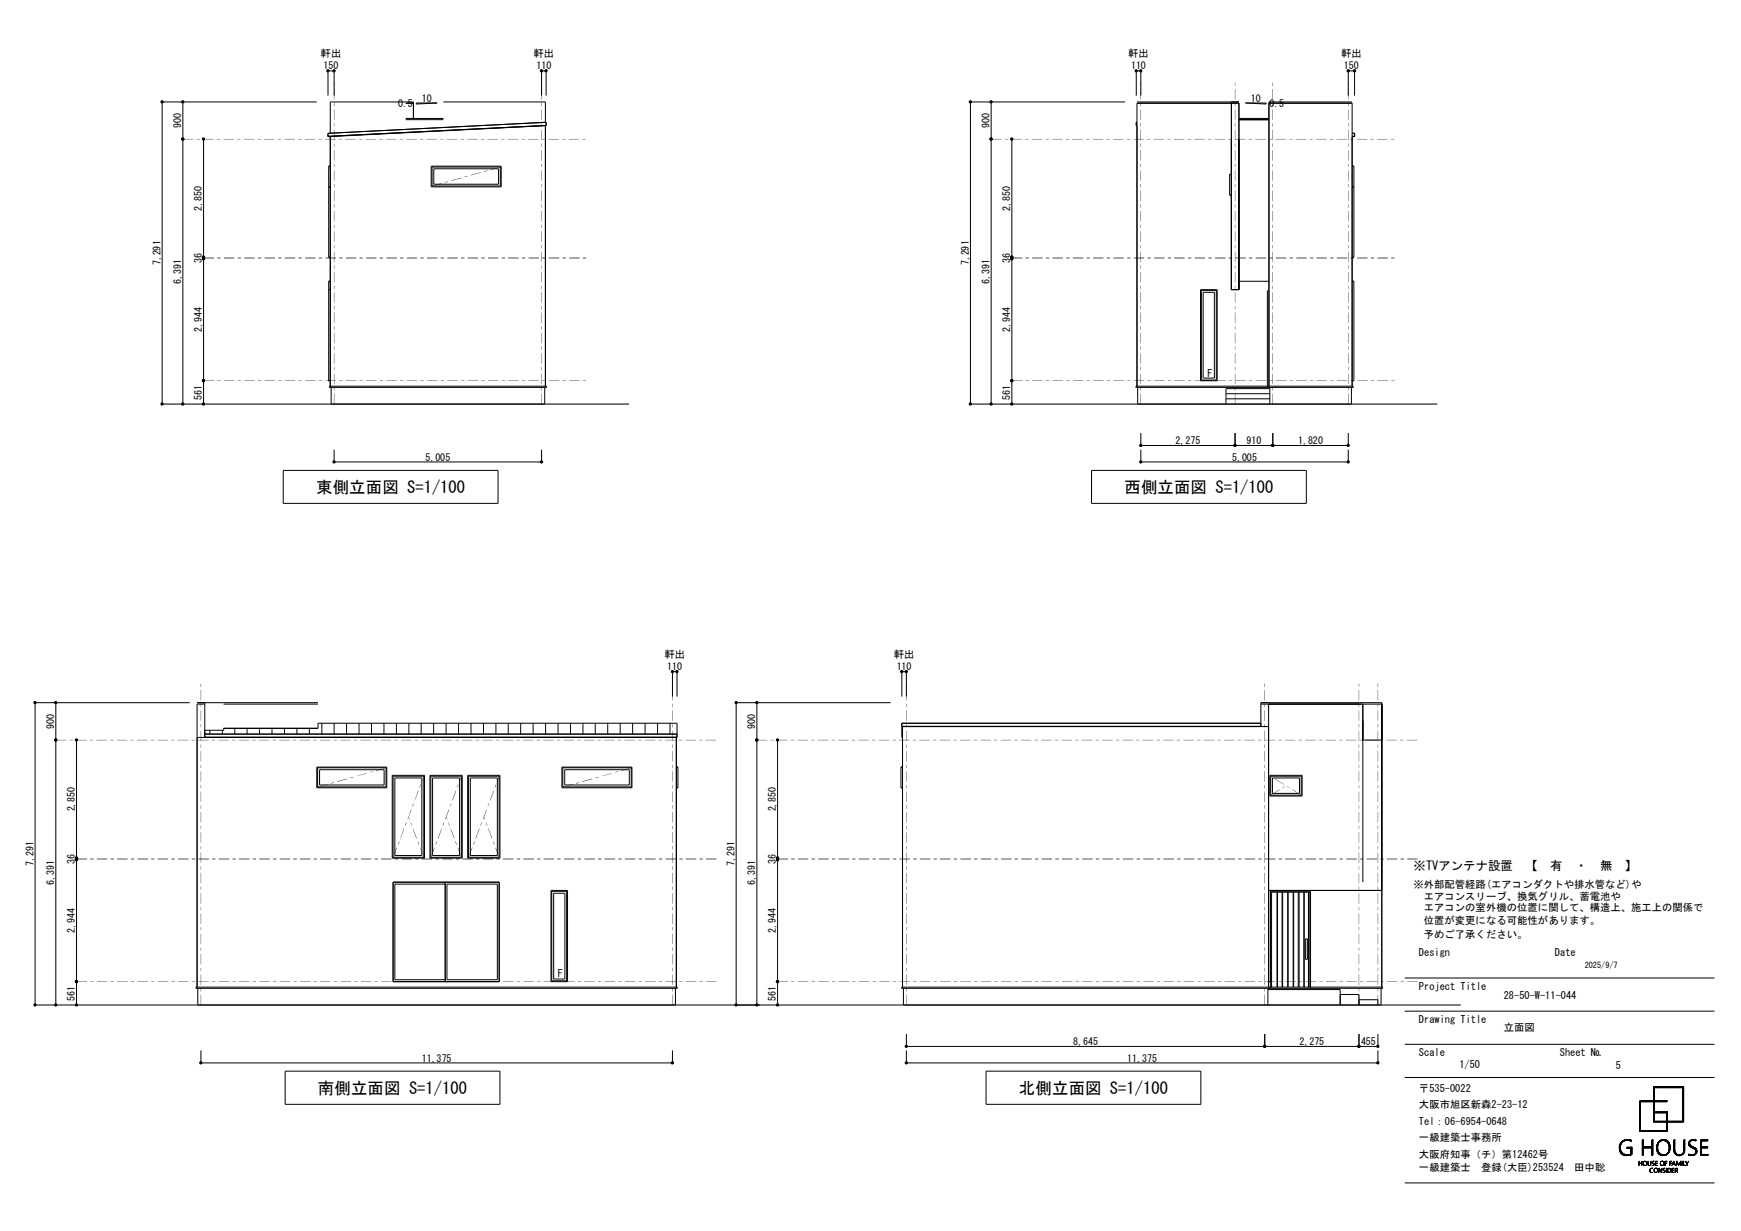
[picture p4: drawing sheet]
<svg xmlns="http://www.w3.org/2000/svg" width="420mm" height="297mm" viewBox="0 0 420 297" stroke-linecap="round" stroke-linejoin="round" font-family="sans-serif">
<defs><g id="words">
<g font-size="4">
<text x="76.2" y="118.9">東側立面図 S=1/100</text>
<text x="271.2" y="118.9">西側立面図 S=1/100</text>
<text x="76.7" y="263.9">南側立面図 S=1/100</text>
<text x="245.8" y="263.9">北側立面図 S=1/100</text>
</g>
<text font-size="3" x="341" y="210">※TVアンテナ設置　【　有　・　無　】</text>
<g font-size="2.5">
<text x="77.3" y="13.8">軒出</text>
<text x="128.7" y="13.8">軒出</text>
<text x="272.2" y="13.8">軒出</text>
<text x="323.5" y="13.8">軒出</text>
<text x="291.3" y="90.8">F</text>
<text x="160.3" y="158.7">軒出</text>
<text x="215.6" y="158.7">軒出</text>
<text x="341" y="214.2">※外部配管経路(エアコンダクトや排水管など)や</text>
<text x="341" y="217.2">エアコンスリーブ、換気グリル、蓄電池や</text>
<text x="341" y="219.9">エアコンの室外機の位置に関して、構造上、施工上の関係で</text>
<text x="341" y="223.1">位置が変更になる可能性があります。</text>
<text x="341" y="226.3">予めご了承ください。</text>
<text x="342.3" y="230.8">Design</text>
<text x="375.1" y="230.8">Date</text>
<text x="134.6" y="235.8">F</text>
<text x="342.3" y="238.8">Project Title</text>
<text x="362.8" y="241">28-50-W-11-044</text>
<text x="342.3" y="246.8">Drawing Title</text>
<text x="362.8" y="248.7">立面図</text>
<text x="342.3" y="254.8">Scale</text>
<text x="352" y="257.7">1/50</text>
<text x="376.3" y="254.8">Sheet №</text>
<text x="342.3" y="263.4">〒535-0022</text>
<text x="389.8" y="258">5</text>
<text x="342.3" y="267.4">大阪市旭区新森2-23-12</text>
<text x="342.3" y="271.4">Tel：06-6954-0648</text>
<text x="342.3" y="275.4">一級建築士事務所</text>
<text x="342.3" y="279.4">大阪府知事（チ）第12462号</text>
<text x="342.3" y="282.6">一級建築士　登録(大臣)253524　田中聡</text>
</g>
<g font-size="2.4">
<text x="78.1" y="16.8">150</text>
<text x="129.4" y="16.8">110</text>
<text x="272.9" y="16.8">110</text>
<text x="324.2" y="16.8">150</text>
<text x="96.1" y="25.8">0.5</text>
<text x="101.7" y="24.5">10</text>
<text x="301.8" y="24.5">10</text>
<text x="306.2" y="25.8">0.5</text>
<text x="43.7" y="30.9" transform="rotate(-90 43.7 30.9)">900</text>
<text x="238.7" y="30.9" transform="rotate(-90 238.7 30.9)">900</text>
<text x="48.7" y="50.8" transform="rotate(-90 48.7 50.8)">2,850</text>
<text x="243.7" y="50.8" transform="rotate(-90 243.7 50.8)">2,850</text>
<text x="38.7" y="64.1" transform="rotate(-90 38.7 64.1)">7,291</text>
<text x="48.7" y="63.5" transform="rotate(-90 48.7 63.5)">36</text>
<text x="233.7" y="64.1" transform="rotate(-90 233.7 64.1)">7,291</text>
<text x="243.7" y="63.5" transform="rotate(-90 243.7 63.5)">36</text>
<text x="43.7" y="68.5" transform="rotate(-90 43.7 68.5)">6,391</text>
<text x="238.7" y="68.5" transform="rotate(-90 238.7 68.5)">6,391</text>
<text x="48.7" y="80.1" transform="rotate(-90 48.7 80.1)">2,944</text>
<text x="243.7" y="80.1" transform="rotate(-90 243.7 80.1)">2,944</text>
<text x="48.7" y="96.5" transform="rotate(-90 48.7 96.5)">561</text>
<text x="243.7" y="96.5" transform="rotate(-90 243.7 96.5)">561</text>
<text x="283.6" y="107.1">2,275</text>
<text x="300.7" y="107.1">910</text>
<text x="313.1" y="107.1">1,820</text>
<text x="102.6" y="111.1">5,005</text>
<text x="297.2" y="111.1">5,005</text>
<text x="161" y="161.7">110</text>
<text x="216.3" y="161.7">110</text>
<text x="13.1" y="175.9" transform="rotate(-90 13.1 175.9)">900</text>
<text x="182.2" y="175.9" transform="rotate(-90 182.2 175.9)">900</text>
<text x="18.1" y="195.8" transform="rotate(-90 18.1 195.8)">2,850</text>
<text x="187.2" y="195.8" transform="rotate(-90 187.2 195.8)">2,850</text>
<text x="8.1" y="209" transform="rotate(-90 8.1 209)">7,291</text>
<text x="18.1" y="208.4" transform="rotate(-90 18.1 208.4)">36</text>
<text x="177.2" y="209" transform="rotate(-90 177.2 209)">7,291</text>
<text x="187.2" y="208.4" transform="rotate(-90 187.2 208.4)">36</text>
<text x="13.1" y="213.5" transform="rotate(-90 13.1 213.5)">6,391</text>
<text x="182.2" y="213.5" transform="rotate(-90 182.2 213.5)">6,391</text>
<text x="18.1" y="225.1" transform="rotate(-90 18.1 225.1)">2,944</text>
<text x="187.2" y="225.1" transform="rotate(-90 187.2 225.1)">2,944</text>
<text x="18.1" y="241.5" transform="rotate(-90 18.1 241.5)">561</text>
<text x="187.2" y="241.5" transform="rotate(-90 187.2 241.5)">561</text>
<text x="101.7" y="256.1">11,375</text>
<text x="258.9" y="252.1">8,645</text>
<text x="271.9" y="256.1">11,375</text>
<text x="313.5" y="252.1">2,275</text>
<text x="328.3" y="252.1">455</text>
</g>
<text font-size="2" x="382.3" y="233.6">2025/9/7</text>
</g></defs>
<g fill="none" stroke="#000" stroke-width=".24">
<path d="M44.1 24.6v72.9M49.1 33.6v63.9M76.4 24.6h-37.3v72.9h112.7M79.1 23.1v-6h1.5v6M79.1 32.2l52.6-2.7v.8l-52.6 2.7zM79.7 32.9v60.3M97.9 24.9h1.8M97.9 28.9h9.1M97.9 28.6h9.1M99.7 28.6v-4h-20v7.5M100.4 24.8h5.1l-5.1 .3zM107 24.6h24.6v4.9"/>
<path d="M130.6 23.1v-6h1.1v6M131.6 30.4v62.8M131.7 30.3l-52.6 2.6M239.1 24.6v72.9M244.1 33.6v63.9M271.4 24.6h-37.3v72.9h112.7M274.1 23.1v-6h1.1v6M274.1 30.3h.2M274.3 24.6h24.6M274.3 29.5h-.2v.8l.2 .1M297.1 24.6v45.3h1.8v-45h-24.6v68.3M298.9 28.9h7.2"/>
<path d="M298.9 28.6h7.2M300.4 24.8h5v.3zM306.1 24.9h20.1v68.3M325.2 23.1v-6h1.6v6M326.2 24.6h-20.1v68.6M326.2 32.9h.6M326.2 32.1l.6 .1v.8l-.6-.1M79.3 45.1h.4M79.7 40.1h-.4v22h.4M104 40.1h16.9v5h-16.9zM104.2 40.3h16.5v4.6h-16.5zM104.6 40.7h15.7v3.7h-15.7z"/>
<path d="M297.1 42.1h-.5v5h.5M326.2 45.1h.4M326.2 40.1h.4v22h-.4M79.3 69.9h.4M79.7 67.9h-.4v24h.4M289.6 69.9h4v22h-4zM289.8 70.1h3.6v21.6h-3.6zM290.2 70.5h2.7v20.7h-2.7zM298.9 67.9h7.2M305.7 70.1v23.3M326.2 67.9h.4v24h-.4M79.5 93.2h52.3v.3h-52.3z"/>
<path d="M79.9 93.5v4M131.4 93.5v4M274.4 93.5v4M295.7 96.2h10.6M295.7 95h10.6M305.7 93.2h-31.6v.3h52.3v-.3h-20.5v.3M306.3 93.5v4M306.3 93.8h-10.6v3.7M326 93.5v4M68.3 113.5h51.8v8h-51.8zM80.6 108.5v3h50v-3M263.3 113.5h51.8v8h-51.8z"/>
<path d="M275.2 108.5v3h50v-3M275.2 104.5v3h50v-3M297.9 104.5v3M307 104.5v3M13.5 169.5v73M18.5 178.6v63.9M45.8 169.5h-37.3v73h343.9M47.5 169.5h29.2M49.4 169.5v8.4M49.4 177.1h113.9M49.4 169.9h-1.9v68.3M50.6 176.2v.9"/>
<path d="M53.6 176.2v.9M53.9 175.7h22.8v-1.2h86.6v3.4h-115.8M53.9 169.9h22.8M54 175.7v.5h-4.6M56.6 175.7v1.4M59.6 175.7v1.4M62.6 175.7v1.4M65.6 175.7v1.4M68.6 175.7v1.4M71.6 175.7v1.4M74.6 175.7v1.4M77.6 174.5v2.6"/>
<path d="M80.6 174.5v2.6M83.6 174.5v2.6M86.6 174.5v2.6M89.6 174.5v2.6M92.6 174.5v2.6M95.6 174.5v2.6M98.6 174.5v2.6M101.6 174.5v2.6M104.6 174.5v2.6M107.6 174.5v2.6M110.6 174.5v2.6M113.6 174.5v2.6"/>
<path d="M116.6 174.5v2.6M119.6 174.5v2.6M122.6 174.5v2.6M125.6 174.5v2.6M128.6 174.5v2.6M131.6 174.5v2.6M134.6 174.5v2.6M137.6 174.5v2.6M140.6 174.5v2.6M143.6 174.5v2.6M146.6 174.5v2.6M149.6 174.5v2.6"/>
<path d="M152.6 174.5v2.6M155.6 174.5v2.6M158.6 174.5v2.6M161.6 174.5v2.6M162.2 168.1v-6h1.1v6M163.2 177.9v60.3M182.6 169.5v73M187.6 178.6v63.9M214.8 169.5h-37.2v73M217.6 168.1v-6h1.1v6M217.6 175.3h86.6M217.6 175.3h88.4"/>
<path d="M217.7 175.3v62.9M304.2 174.5h-86.6v3.4h.1M304.2 169.9h29.1M304.2 175.3v-5.8h29.1v68.7M306 169.9v68.3M328.8 169.9v43M328.8 178.6h4.5M76.4 185.1h16.9v5h-16.9zM76.6 185.3h16.5v4.6h-16.5zM77.1 185.7h15.6v3.7h-15.6zM94.6 187.1h7.8v20h-7.8zM94.8 187.3h7.4v19.5h-7.4z"/>
<path d="M95.2 187.7h6.6v18.7h-6.6zM103.7 187.1h7.8v20h-7.8zM103.9 187.3h7.4v19.5h-7.4zM104.4 187.7h6.5v18.7h-6.5zM112.8 187.1h7.8v20h-7.8zM113 187.3h7.4v19.5h-7.4zM113.5 187.7h6.5v18.7h-6.5zM135.6 185.1h16.8v5h-16.8zM135.8 185.3h16.5v4.6h-16.5zM136.2 185.7h15.6v3.7h-15.6zM163.2 185.1h.3v5h-.3M217.7 185.1h-.4v5h.4"/>
<path d="M306.3 187.1h7.8v5h-7.8zM306.5 187.3h7.4v4.6h-7.4zM307 187.7h6.5v3.7h-6.5zM94.8 212.9h25.6v24h-25.6zM107.4 212.9v24M107.4 213.3h-12.2v23.1h12.2M107.8 213.3h12.2v23.1h-12.2zM120.4 212.9v24M132.9 214.8h4v22.1h-4zM133.1 215.1h3.6v21.5h-3.6zM133.6 215.5h2.7v20.7h-2.7zM306 214.8h27.3"/>
<path d="M306.5 214.8v22.1h-.5M308.1 215.3v22.9M308.2 215.3v22.9M309.3 215.3v22.9M309.4 215.3v22.9M310.6 215.3v22.9M310.7 215.3v22.9M312 215.3v22.9M312.1 215.3v22.9M313.2 215.3v22.9M313.4 215.3v22.9M314.5 215.3v22.9"/>
<path d="M314.6 215.3v22.9M315.6 215.3v22.9M47.3 238.2h116v.3h-116zM47.7 238.5v4M162.9 238.5v4M217.9 238.5v4M305.9 238.5v4M305.9 238.8h17.4v3.7M306.2 238.2v.3M306.5 238.3v-23.2h9.6v23.2M306.5 238.2h-88.9v.3h115.9v-.3h-17.4M306.7 238.2h9.3"/>
<path d="M306.7 238.3v-23h9.3v23M315 226.5h.4v5h-.4zM323.3 239.9h4.5v2.6M333.2 238.5v4M338.9 236h74.7M48.5 253.4v3.1h113.7v-3.1M68.8 258.4h51.8v8h-51.8zM218.7 253.4v3.1h113.7v-3.1M218.7 249.5v3h113.7v-3M237.9 258.4h51.8v8h-51.8zM305.1 249.5v3M327.8 241.2h4.6v1.3"/>
<path d="M327.8 249.5v3M338.9 244h74.7M338.9 252h74.7M338.9 260h74.7M390.6 277.2l.5 .5M390.6 277.2l.4 .4M390.6 277.1l.4 .4M390.6 277l.3 .4M390.6 276.9l.3 .4M390.6 276.7l.3 .5-.3-.4M390.6 276.6l.3 .4M390.6 276.6l.3 .3"/>
<path d="M390.6 276.5l.3 .3M390.7 277.5l1.3 1.3M390.7 277.4l.5 .6M390.7 276.4l.2 .3M390.7 277.6l1.2 1.2M390.7 277.7l1.1 1.1M390.7 276.1l.3 .3-.3-.3M390.8 277.8l.9 .9M390.8 277.8l.9 1M390.8 275.9l.2 .4M390.8 278l.7 .7M390.8 275.8l.3 .3"/>
<path d="M390.9 275.8l.3 .2M390.9 275.8l.2 .3M390.9 278.1l.5 .5M391 276.4l-.3-.2 .2 .4-.2-.2 .2 .2M391 275.6l.2 .3-.3-.2M391 275.6l.2 .2M391 275.6l.3 .1M391.1 277.8l-.4-.5 .4 .5M391.2 275.4l.2 .3M391.2 275.4l.2 .2M391.2 275.4l.3 .2M391.3 275.3l.2 .2"/>
<path d="M391.5 275.2l.2 .2M391.5 278.3l.5 .5M391.5 275.2l.3 .2M391.6 275.1l.2 .2-.2-.1M391.6 278.3l.5 .5M391.6 275.5l-.3-.2 .2 .2M391.6 278.4l.5 .4-.4-.4M391.7 275.1l.2 .2-.2-.2M391.8 278.4l.4 .4M391.9 275l.1 .3-.3-.2M391.9 278.5l.4 .3-.4-.3M391.9 275l.3 .2"/>
<path d="M392 278.5l.4 .3-.4-.2M392 275l.3 .2M392.1 278.6l.5 .2M392.1 275l.3 .2M392.2 275l.3 .2M392.3 278.6l.3 .2M392.3 275l.3 .2M392.3 275.2l-.3-.2 .3 .2M392.4 278.6l.3 .2M392.5 275l.3 .2M392.5 277v.1M392.5 276.9l.1 .2"/>
<path d="M392.5 276.8l.1 .3M392.5 278.6l.3 .2-.2-.2M392.6 276.8l.4 .3M392.6 275l.3 .2M392.6 278.6l.4 .2-.3-.2M392.7 275.2l-.3-.2 .3 .2M392.7 277.1l-.2-.3 .3 .3M392.7 275l.2 .2M392.8 275l.3 .2M392.8 276.8l.3 .3M392.9 275l.2 .3M392.9 278.6l.1 .2"/>
<path d="M392.9 276.8l.8 .7M393 275l.4 .4M393 277.1l-.3-.3 .4 .3M393 278.6l.2 .2-.3-.2 .2 .2M393.1 275l.4 .4M393.1 275l.4 .4-.4-.4M393.1 278.6l.2 .2M393.1 276.8l.6 .5-.6-.5 .3 .3M393.2 275l.3 .3M393.2 278.6l.2 .1M393.2 278.5l.2 .2M393.2 275.3l-.3-.3 .4 .3"/>
<path d="M393.3 278.5l.2 .2M393.3 276.8l.4 .4M393.4 278.4l.2 .2M393.4 278.1l.3 .4M393.4 277.9l.3 .4M393.4 277.8l.3 .4-.3-.3M393.4 277.7l.3 .4M393.4 277.7l.3 .3M393.4 277.6l.3 .3M393.4 277.5l.3 .3-.3-.3M393.4 277.3l.3 .4M393.4 277.1l.3 .3"/>
<path d="M393.4 275l.1 .2M393.4 278.3l.3 .3M393.4 277.9l.3 .3M393.4 276.8l.3 .2M393.6 276.8l.1 .1M393.7 277.1l-.3-.3 .3 .3M393.7 277l-.3-.2 .3 .2M393.7 276.8h.1M393.7 278.6l-.3-.3 .3 .3M395.5 273h.1M395.5 272.2l.3 .3-.3-.2M395.5 272.5l.7 .5-.2-.2"/>
<path d="M395.5 271.9l.3 .5M395.5 272l.3 .3M395.5 271.8l.3 .3-.3-.2M395.5 271.7l.3 .3M395.5 271.7l.3 .2M395.5 271.5l.3 .3M395.5 271.4l.3 .3M395.5 271.1l.3 .4-.3-.2M395.5 271.1l.3 .3M395.5 271l.3 .3-.3-.3M395.5 270.8l.3 .4M395.5 270.6l.3 .4"/>
<path d="M395.5 270.5l.3 .3M395.5 270.2l.3 .3M395.5 268.5l.3 .3-.3-.2M395.5 268.6l.3 .3M395.5 268.8l.3 .3M395.5 268.9l.3 .3-.3-.2M395.5 269l.3 .3M395.5 269.4l.3 .3M395.5 269.5l.3 .2-.3-.1M395.5 269.5l.3 .6M395.5 269.7l.3 .3M395.5 270.1l.3 .3"/>
<path d="M395.5 270l.3 .3M395.5 269.9l.3 .4-.3-.3M395.5 272.4l.3 .3M395.5 272.5l.5 .5-.2-.2M395.5 272.8l.3 .1M395.5 265.9l.3 .3M395.5 266l.3 .4M395.5 266.3l.3 .2M395.5 266.4l.3 .3-.3-.4 .3 .2M395.5 265.6l.2 .3M395.5 265.8l.3 .3M395.5 266.6l.3 .3-.3-.3"/>
<path d="M395.5 266.7l.3 .3M395.5 266.5l.3 .3M395.5 267.3l.3 .2M395.5 267.2l.3 .3M395.5 267.5l.3 .5-.3-.3M395.5 266.2l.3 .3M395.5 267.8l.3 .3-.3-.2M395.5 268l.3 .2M395.5 267.9l.3 .5M395.5 268.2l.3 .4M395.5 267.8l.3 .3M395.5 268.7l.3 .2"/>
<path d="M395.5 272.8l.2 .2M395.6 265.6l.3 .3-.2-.3M395.6 265.9l.2 .1-.3-.4 .3 .3M395.7 265.6l.3 .3M395.8 271.8l-.3-.2 .3 .3M395.8 271.6l-.3-.3 .3 .3M395.8 270.6l-.3-.3 .3 .4M395.8 268.6l-.3-.2 .3 .3M395.8 268.9l-.3-.2 .3 .3M395.8 269.3l-.3-.2 .3 .3M395.8 269.5l-.3-.3 .3 .4M395.8 272.6l-.3-.3 .3 .3"/>
<path d="M395.8 272.8l-.3-.2 .4 .4M395.8 267l-.3-.2 .3 .3M395.8 267.2l-.3-.2 .3 .4M395.8 267.6l-.3-.3 .3 .4M395.8 265.6l.3 .3M395.9 265.6l.5 .3-.3-.3M396 272.8l.4 .2M396.2 276.1l.2 .4-.2-.3M396.2 276l.2 .2M396.2 278.7v.1M396.2 278.6l.1 .2M396.2 278.4l.2 .4-.2-.3"/>
<path d="M396.2 278.3l.2 .2M396.2 278l.2 .5M396.2 277.8l.2 .3M396.2 277.7l.2 .3-.2-.2M396.2 277.6l.2 .3M396.2 277.5l.2 .3M396.2 277.4l.2 .3-.2-.2M396.2 277l.2 .5-.2-.3M396.2 276.9l.2 .2M396.2 275.1l.2 .4M396.2 272.8l.3 .2-.3-.2M396.2 265.6l.3 .3-.2-.3"/>
<path d="M396.2 278.3l.2 .4M396.2 278.2l.2 .4M396.2 278l.2 .3M396.2 277.7l.2 .4M396.2 277.3l.2 .4M396.2 276.9l.2 .4M396.2 276.7l.2 .4M396.2 276.6l.3 .4M396.2 276.3l.2 .3M396.2 276l.2 .4M396.2 275.7l.2 .4M396.2 275.3l.2 .3"/>
<path d="M396.2 272.8l.2 .2M396.2 272.8l.4 .2M396.2 265.6l.3 .3M396.3 275l.1 .3-.2-.3 .2 .3M396.4 276.7l.4 .3-.3-.3M396.4 276.6l-.2-.3 .2 .4M396.4 276.1l-.2-.3 .2 .5M396.4 275.8l-.2-.3 .2 .5M396.4 275.5l-.2-.2 .2 .5M396.4 276.8l.3 .2-.5-.5 .2 .3M396.4 278.2l-.2-.3 .2 .3M396.4 276.9l.1 .1"/>
<path d="M396.4 272.8l.3 .2-.2-.2M396.4 275v.1M396.4 276.7l.3 .3M396.5 277l-.3-.4 .4 .4M396.5 265.6l.3 .3M396.5 272.8l.3 .2-.2-.2M396.6 276.7l.4 .3M396.6 265.6l.3 .3-.2-.3M396.6 265.9l-.3-.3 .4 .3M396.6 265.6l.2 .3M396.7 272.8l.2 .2M396.7 265.6l.3 .3-.3-.3"/>
<path d="M396.7 272.8l.3 .2M396.7 276.7l.5 .3M396.7 265.6l.3 .3M396.8 272.8l.3 .2-.3-.2M396.8 265.6l.2 .3M396.8 265.6l.3 .3M396.9 272.8l.4 .2M396.9 265.6l.3 .3-.2-.3M397 276.7l.2 .3M397 265.6l.3 .3M397.1 276.7l.3 .3M397.1 272.8l.3 .2"/>
<path d="M397.1 265.6l.2 .3M397.2 277l-.3-.3 .4 .3M397.2 276.7l.3 .3M397.2 265.6l.5 .3M397.3 265.6l.3 .3M397.3 265.9l-.2-.3 .3 .3M397.3 272.8l.3 .2M397.4 272.8l.3 .2M397.4 276.7l.4 .3M397.4 273l-.2-.2 .4 .2M397.5 272.8l.3 .2M397.5 265.6l.3 .3"/>
<path d="M397.6 277l-.3-.3 .4 .3M397.6 272.8l.3 .2M397.7 276.7l.4 .3M397.7 272.8l.3 .2-.2-.2M397.8 277l-.3-.3 .4 .3M397.8 265.6l.4 .3-.2-.3M397.8 265.9l-.2-.3 .5 .3M398 272.8l.4 .2-.3-.2M398 265.6l.3 .3M398.1 276.7l.3 .3M398.1 277l-.3-.3 .5 .3M398.1 273l-.3-.2 .4 .2"/>
<path d="M398.1 265.6l.3 .3M398.2 265.6l.4 .3M398.2 276.7l.5 .5-.2-.3M398.2 272.8l.3 .2-.2-.2M398.3 276.7l.4 .4-.3-.4M398.3 272.8l.3 .2M398.4 272.8l.4 .2-.3-.2M398.4 277l-.3-.3 .6 .5M398.5 276.1l.2 .3M398.5 276l.2 .2M398.5 275.8l.2 .5M398.5 278.7v.1"/>
<path d="M398.5 278.6l.1 .2M398.5 278.6l.2 .2M398.5 278.5l.2 .3-.2-.5 .2 .3M398.5 278.1l.2 .4-.2-.3M398.5 278l.2 .2M398.5 277.5l.2 .5M398.5 277.2l.2 .3M398.5 276.6l.2 .3M398.5 276.4l.2 .5M398.5 277.4l.2 .3M398.5 275.1l.2 .4-.2-.3M398.5 275.2l.2 .2"/>
<path d="M398.5 275.3l.2 .3M398.5 275.4l.2 .4M398.5 275.6l.2 .2M398.5 278.3l.2 .3M398.5 278l.2 .3M398.5 277.7l.2 .3M398.5 277.3l.2 .4M398.5 277.1l.2 .3M398.5 276.9l.2 .4M398.5 276.7l.2 .3M398.5 276l.2 .4M398.5 275.7l.2 .3"/>
<path d="M398.5 275.2l.2 .3M398.5 275l.2 .4M398.5 265.6l.6 .7-.2-.3M398.5 265.9l-.1-.3 .3 .3M398.6 275l.1 .1M398.6 272.8l.3 .2-.3-.2M398.7 265.6l.4 .4M398.7 272.8l.3 .2M398.7 275h.1M398.7 276.5l-.2-.3 .2 .4M398.7 278.1l-.2-.3 .2 .5M398.7 277.5l-.2-.3 .2 .4"/>
<path d="M398.7 276.9l-.2-.3 .2 .3M398.8 272.8l.2 .2-.2-.2M398.8 265.6l.3 .3-.2-.2M398.8 265.9l-.2-.3 .5 .5-.2-.2M398.9 262.5h.1M398.9 262.3v.2M398.9 262.3l.2 .3zM398.9 262.2l.2 .3M398.9 263.5l.2 .3M398.9 263.4l.2 .3M398.9 264.5l.2 .3-.2-.2M398.9 263.3l.2 .3-.2-.2"/>
<path d="M398.9 263.2l.2 .3M398.9 263.1l.2 .3M398.9 264.2l.2 .3M398.9 262.8l.2 .5M398.9 262.9l.2 .3M398.9 262.6l.2 .2M398.9 262.5l.2 .3M398.9 263.6l.2 .3-.2-.3M398.9 262.5l.2 .2M398.9 264.8l.2 .2M398.9 264.9l.2 .4-.2-.3M398.9 263.8l.2 .3"/>
<path d="M398.9 263.9l.2 .3M398.9 264l.2 .3M398.9 264.2l.2 .3-.2-.2M398.9 265.4l.4 .5zM398.9 264.5l.2 .3M398.9 265.6l.2 .3M398.9 264.8l.2 .3M398.9 265l.2 .3M398.9 266.1l.2 .4M398.9 265.5l.4 .4M398.9 266.4l.2 .2M398.9 266.3l.2 .3-.2-.2"/>
<path d="M398.9 266.5l.2 .4M398.9 266.7l.2 .2M398.9 266.1l.2 .3M398.9 266.9l.2 .2M398.9 267l.2 .2-.2-.3 .2 .2M398.9 266.4l.2 .3M398.9 267.2l.2 .3-.2-.2M398.9 266.7l.2 .3M398.9 266.8l.2 .3M398.9 267l.2 .3M398.9 267.1l.2 .3M398.9 267.7l.2 .2"/>
<path d="M398.9 267.8l.2 .3-.2-.2M398.9 267.4l.2 .3M398.9 268l.5 .5zM398.9 268.3l.2 .2M398.9 267.8l.2 .3M398.9 268.4l.2 .4-.2-.2M398.9 268.1l.4 .4-.2-.2M398.9 268.4l.2 .2M398.9 268.8l.2 .4M398.9 268.9l.2 .4M398.9 269.1l.2 .4M398.9 269.3l.2 .4"/>
<path d="M398.9 269.5l.2 .3-.2-.2M398.9 269.8l.2 .2-.2-.2M398.9 269.7l.2 .3M398.9 270l.2 .2M398.9 270l.2 .4-.2-.2M398.9 270.1l.2 .3-.2-.2M398.9 270.3l.5 .4M398.9 270.2l.4 .5M398.9 270.3l.4 .4M398.9 270.6v.1M398.9 270.6l.1 .1-.1-.1M398.9 270.5l.2 .2"/>
<path d="M398.9 264.3l.2 .3M398.9 262.2l.3 .3M398.9 262.5l.2 .1M399 262.2l.3 .3-.2-.3M399 262.2l.2 .3M399.1 272.8l.3 .2-.3-.2M399.1 262.2l.3 .3M399.1 268.4l.1 .1M399.1 273l-.2-.2 .4 .2M399.1 264.9l-.2-.3 .2 .3M399.1 264.6l-.2-.2 .2 .3M399.1 263.3l-.2-.2 .2 .3"/>
<path d="M399.1 264.3l-.2-.2 .2 .3M399.1 262.9l-.2-.3 .2 .4M399.1 264.2l-.2-.3 .2 .3M399.1 263.9l-.2-.2 .2 .3M399.1 265.3l-.2-.2 .2 .3M399.1 265.5l-.2-.2 .5 .6M399.1 265.8l-.2-.2 .3 .3M399.1 264.9l-.2-.2 .2 .3M399.1 267.6l-.2-.2 .2 .2M399.1 267.8l-.2-.3 .2 .4M399.1 268.2l-.2-.3 .6 .6M399.1 268.4l-.2-.2 .3 .3"/>
<path d="M399.1 268.9l-.2-.3 .2 .4M399.1 269.9l-.2-.2 .2 .2M399.1 270.1l-.2-.2 .2 .3M399.1 270.5l.2 .2M399.1 265.8v.1M399.1 268.5h.1M399.1 265.8l.1 .1M399.1 265.7l.1 .2M399.2 272.8l.4 .2M399.2 265.6l.3 .3-.3-.3M399.2 270.5l.3 .2-.3-.2M399.2 270.7l-.3-.4 .3 .4"/>
<path d="M399.2 268.3l.2 .2M399.2 262.2l.3 .3M399.2 268.3l.3 .2M399.2 272.8l.3 .2M399.3 265.6l.3 .3-.2-.3M399.3 262.2l.3 .3-.2-.3M399.3 268.3l.3 .2-.2-.2M399.4 265.6l.3 .3M399.4 272.8l.3 .2-.2-.2M399.4 262.5l-.2-.3 .3 .3M399.5 270.5l.4 .2M399.5 265.6l.3 .3"/>
<path d="M399.5 262.2l.3 .3M399.5 270.7l-.2-.2 .4 .2M399.6 262.2l.3 .3M399.6 268.3l.3 .2-.2-.2M399.6 277.1l.4 .5M399.6 277l.4 .4M399.6 276.9l.3 .4M399.6 276.5l.3 .2-.2-.2M399.6 276.7l.3 .4M399.6 276.5l.3 .3M399.6 277.2l.4 .4M399.7 277.5l1.3 1.3"/>
<path d="M399.7 277.4l.4 .5M399.7 277.3l.3 .4-.3-.3M399.7 276.4l.2 .3M399.7 276.3l.2 .3M399.7 276.3l.2 .2M399.7 262.5l-.3-.3 .3 .3M399.7 262.2l.3 .3-.2-.3M399.7 268.3l.3 .2-.2-.2M399.7 268.5l-.3-.2 .4 .2M399.7 270.5l.3 .2M399.7 277.2l.3 .4M399.7 277.6l1.2 1.2"/>
<path d="M399.7 277.7l1.1 1.1M399.7 276.2l.3 .2M399.7 272.8l.5 .2M399.7 262.5l-.2-.3 .3 .3M399.7 276.2l.2 .3M399.8 277.8l.9 1M399.8 268.3l.2 .2-.2-.2M399.8 277.9l.8 .8M399.8 278l.7 .7M399.8 273l-.3-.2 .4 .2M399.8 265.9l-.2-.3 .3 .3M399.8 265.6l.3 .3"/>
<path d="M399.8 275.8l.2 .3M399.8 262.2l.3 .3M399.8 270.5l.4 .2-.3-.2M399.8 268.3l.3 .2M399.9 278.1l.4 .5M399.9 275.8l.1 .2M399.9 275.7l.2 .2M399.9 275.6l.2 .3M399.9 276.9l-.3-.3 .3 .3M399.9 262.2l.3 .3M400 276.3l-.3-.2 .3 .3M400 265.6l.2 .3"/>
<path d="M400 265.9l-.3-.3 .3 .3M400 276.1l-.2-.1 .2 .2M400 275.5l.2 .3-.2-.2M400 268.3l.3 .2M400 272.8l.5 .2M400.1 265.6l.3 .3M400.1 268.3l.4 .2M400.1 268.5l-.2-.2 .3 .2M400.1 272.8l.3 .2M400.1 270.5l.4 .2M400.2 275.3l.2 .2M400.2 265.6l.3 .3-.3-.3"/>
<path d="M400.2 275.3l.3 .2M400.2 270.7l-.2-.2 .3 .2M400.3 275.7l-.3-.2 .3 .2M400.3 262.5l-.3-.3 .5 .3M400.3 262.2l.3 .3M400.3 265.9l-.3-.3 .3 .3M400.3 268.3l.3 .2M400.3 275.2l.2 .3-.2-.2M400.3 275.2l.3 .2M400.3 265.6l.3 .3M400.4 275.6l-.3-.2 .2 .3M400.4 270.5l.2 .2"/>
<path d="M400.4 272.8l.4 .2-.3-.2M400.4 278.3l.5 .5M400.4 275.1l.3 .3M400.4 265.6l.3 .3M400.4 270.5l.3 .2M400.4 275.1l.2 .3-.2-.2M400.5 275.1l.2 .2M400.5 265.6l.3 .3-.2-.3M400.5 265.9l-.2-.3 .3 .3M400.5 270.5l.3 .2-.2-.2M400.5 273l-.2-.2 .3 .2M400.6 272.8l.3 .2"/>
<path d="M400.6 262.2l.5 .3-.3-.3M400.6 265.6l.3 .3M400.6 268.3l.3 .2M400.6 278.4l.5 .4M400.6 270.5l.3 .2M400.7 275l.2 .3M400.7 262.5l-.3-.3 .4 .3M400.7 265.6l.3 .3M400.7 268.5l-.3-.2 .4 .2M400.7 270.5l.3 .2M400.7 270.5l.2 .2M400.8 278.5l.4 .3-.4-.3"/>
<path d="M400.8 275.3l-.2-.2 .2 .2M400.8 268.3l.4 .2M400.8 272.8l.3 .2M400.8 275l.3 .2-.2-.2M400.8 270.5l.3 .2M400.8 273l-.2-.2 .4 .2M400.9 262.2l.3 .3M400.9 265.6l.3 .3M400.9 275l.3 .2-.3-.2M400.9 270.5l.3 .2M400.9 278.6l.3 .2M400.9 278.6l.4 .2"/>
<path d="M400.9 275.3l-.3-.3 .3 .3M400.9 262.2l.4 .3M400.9 265.6l.3 .3-.2-.3M400.9 265.9l-.1-.3 .3 .3M400.9 268.3l.4 .2M400.9 268.5l-.2-.2 .3 .2M401 275l.3 .2M401 275.3l-.2-.3 .2 .3M401 265.6l.3 .3M401 272.8l.3 .2M401.1 275l.3 .2M401.1 275l.2 .2"/>
<path d="M401.1 278.6l.2 .2M401.1 278.6l.2 .1M401.1 265.6l.3 .3M401.1 268.3l.4 .2M401.1 273l-.2-.2 .3 .2M401.1 275h.2h-.1M401.2 278.6l.2 .2-.1-.2M401.2 275l.2 .2M401.2 270.5l.3 .2-.3-.2M401.2 278.6l.1 .1M401.2 262.2l.3 .3M401.2 265.6l.3 .3-.3-.3"/>
<path d="M401.2 272.8l.2 .2M401.2 275h.1M401.2 278.6h.1M401.2 278.6l.3 .2zM401.2 270.7l-.2-.2 .4 .2M401.2 272.8l.3 .2M401.3 278.7l.1 .1-.4-.2 .3 .2M401.3 275l.3 .3M401.3 278.8h.1M401.3 268.3l.3 .2M401.3 275l.2 .3M401.3 275.2h.1"/>
<path d="M401.3 275l.4 .3M401.3 278.6l.4 .2-.3-.2M401.3 270.5l.3 .2M401.4 262.5l-.3-.3 .3 .3M401.4 270.5l.3 .2M401.4 273l-.3-.2 .3 .2M401.4 275l.5 .4M401.4 272.8l.5 .2M401.4 268.3l.2 .2M401.4 265.6l.5 .3-.2-.3M401.4 262.2l.3 .3M401.4 268.3l.4 .2"/>
<path d="M401.4 270.5l.6 .2M401.5 278.6l.2 .2-.3-.2M401.5 273l-.2-.2 .3 .2M401.5 275l1.4 1.4M401.5 278.6l.3 .2M401.5 262.5l-.2-.3 .4 .3M401.5 262.2l.3 .3M401.5 265.9l-.2-.3 .4 .3M401.5 272.8l.3 .2M401.6 268.5l-.2-.2 .3 .2M401.6 270.5l.2 .2M401.6 278.6l.3 .2"/>
<path d="M401.6 262.2l.3 .3-.2-.3M401.6 268.3l.3 .2-.2-.2M401.7 275l1.1 1.3M401.7 275.3l-.3-.3 .3 .3M401.7 278.5l.2 .3M401.7 262.2l.3 .3-.2-.3M401.7 265.6l.3 .3M401.7 272.8l.3 .2M401.7 275l1.1 1.1M401.7 270.5l.3 .2M401.8 278.5l.2 .2-.1-.2M401.8 265.6l.4 .3"/>
<path d="M401.8 262.2l.3 .3M401.8 268.3l.5 .5-.6-.5 .3 .2M401.8 272.8l.2 .2M401.8 275l1 1M401.8 270.5l.3 .2M401.8 268.3l.5 .4M401.9 278.4l.2 .3M401.9 275l.9 .9M401.9 262.2l.3 .3M401.9 270.5l.4 .5-.2-.3M401.9 272.8l.1 .1M401.9 278.7l-.2-.2 .3 .2"/>
<path d="M401.9 278.4l.3 .2-.2-.2M401.9 268.3l.4 .3M401.9 270.5l.3 .2M401.9 270.5l.4 .4M402 278.4l.2 .2M402 262.2l.3 .3-.2-.3M402 265.6l.2 .2M402 272.8l.2 .2M402 275.1l.7 .7M402 275.1l.7 .7-.7-.7M402 268.7l.3 .2M402 268.8l.3 .3-.3-.2"/>
<path d="M402 268.7l.3 .3M402 269.1l.3 .3M402 269.5l.3 .3M402 269.6l.3 .4-.3-.3M402 269.8l.3 .3-.3-.2M402 270.3l.4 .4zM402 270.8l.3 .4-.3-.2M402 271l.3 .3M402 271.4l.3 .3-.3-.2M402 271.5l.3 .3-.3-.2M402 271.5l.3 .2M402 271.6l.3 .3"/>
<path d="M402 271.8l.3 .3-.3-.3M402 271.9l.3 .3-.3-.2M402 271.7l.3 .2M402 272.1l.3 .3M402 272.2l.3 .3M402 272l.3 .4-.3-.2M402 272.7l.3 .3M402 272.4l.3 .3M402 271.7l.3 .3M402 271.4l.3 .3M402 271.1l.3 .3M402 270.1l.3 .3"/>
<path d="M402 269.7l.3 .3M402 269.4l.3 .3M402 269.2l.3 .3M402 273h.1M402.1 270.5h.1M402.1 268.3l.1 .2M402.1 265.6h.1M402.2 265.7l-.2-.1 .2 .2M402.2 268.3l.1 .1M402.2 268.5l.1 .1M402.2 275.2l.4 .4M402.2 278.2l.2 .2"/>
<path d="M402.2 262.2l.3 .3M402.2 278.2l.1 .3-.2-.2M402.3 275.3l.2 .2M402.3 278.1l.2 .3-.3-.2M402.3 278.1l.2 .2M402.3 268.3h.1M402.3 269.2l-.3-.3 .3 .4M402.3 269.4l-.3-.2 .3 .3M402.3 269.6l-.3-.3 .3 .3M402.3 270.2l-.3-.2 .3 .3M402.3 270.4l-.3-.2 .6 .5-.6-.4 .5 .4-.3-.2M402.3 271.4l-.3-.2 .3 .4"/>
<path d="M402.3 272.5l-.3-.2 .3 .3M402.3 272.7l-.3-.2 .3 .4M402.3 278l.2 .3M402.3 270.7l-.3-.2 .3 .3M402.4 278.5l-.3-.2 .1 .3M402.4 278l.2 .3M402.4 262.5l-.3-.3 .3 .3M402.4 270.5l.4 .2-.3-.2M402.4 278l.2 .2M402.4 277.9l.3 .2M402.5 276l.4 .5-.4-.4M402.5 277.8l.2 .2"/>
<path d="M402.5 277.7l.3 .1M402.5 270.5l.3 .2M402.5 277.5l.3 .3M402.5 277.5l.3 .2M402.5 276.2l.4 .3M402.5 276.3l.4 .4M402.5 262.5l-.2-.3 .5 .3M402.6 277.3l.2 .4M402.6 276.4l.3 .4M402.6 262.2l.3 .3M402.6 270.5l.4 .2M402.6 276.4l.3 .2"/>
<path d="M402.6 276.7l.3 .3M402.6 276.8l.3 .3M402.6 276.9l.3 .3M402.6 277.2l.2 .3-.2-.3M402.6 277.1l.3 .3M402.6 277l.3 .3M402.6 276.6l.3 .4M402.7 262.2l.3 .3M402.7 278l-.2-.2 .2 .3M402.8 278l-.3-.3 .2 .3M402.8 270.5l.3 .2M402.8 262.2l.3 .3-.1-.3"/>
<path d="M402.9 276.9l-.3-.3 .3 .3M402.9 262.5l-.2-.3 .3 .3M402.9 262.2l.3 .3M402.9 270.5l.2 .2M403 270.5l.3 .2M403 262.2l.3 .3M403.2 262.2l.3 .3M403.2 270.5l.2 .2M403.2 270.5l.4 .2-.3-.2M403.2 270.7l-.1-.2 .3 .2M403.3 262.2l.3 .3M403.4 262.5l-.3-.3 .3 .3"/>
<path d="M403.4 262.2l.2 .3-.2-.3M403.4 270.5l.2 .2M403.4 262.2l.3 .3M403.4 270.5l.5 .2-.3-.2M403.5 262.2l.3 .3M403.6 262.2l.3 .3-.3-.3M403.7 262.2l.3 .3M403.7 270.5l.3 .2M403.8 276.6l.2 .4M403.8 276.7l.2 .4-.2-.3M403.8 276.9l.2 .3M403.8 277.2l.2 .3"/>
<path d="M403.8 277.4l.3 .3M403.8 277.7l.5 .6M403.8 277.8l1 1-1-1M403.8 262.2l.3 .3M403.8 275.1l.2 .4M403.8 275.3l.2 .3-.2-.3M403.8 275.4l.2 .4M403.8 276l.2 .2M403.8 276.1l.2 .4-.2-.3M403.8 276.3l.2 .3M403.8 277.1l.2 .5M403.8 277.3l.2 .4"/>
<path d="M403.8 277l.2 .4M403.8 276.9l.2 .4M403.8 276.4l.2 .4M403.8 276l.2 .4M403.8 275.7l.2 .4M403.8 278l.9 .8M403.8 270.5l.4 .2-.3-.2M403.8 275l.2 .3M403.9 262.2l.3 .3M403.9 270.5l.2 .2M403.9 275l.1 .2M403.9 278.1l.6 .6"/>
<path d="M403.9 270.5l.4 .2M403.9 278.1l.6 .7M403.9 278.2l.6 .5M403.9 275l.1 .1M404 278.3l.4 .4M404 275v.1M404 262.2l.4 .3M404 275.8l-.2-.3 .2 .5M404 276.1l-.2-.3 .2 .5M404 278.3l.3 .3M404.1 277.8l-.3-.3 .3 .4M404.1 270.5l.3 .2-.2-.2"/>
<path d="M404.1 278l-.3-.4 .4 .4M404.2 262.5l-.3-.3 .3 .3M404.2 262.2l.4 .3M404.2 270.5l.3 .2-.3-.2M404.2 278.1l-.4-.4 1.1 1.1M404.3 270.5l.3 .2M404.4 262.2l.3 .3M404.4 270.5l.3 .2M404.4 278.3l.5 .5M404.5 270.5l.2 .2-.2-.2M404.5 278.4l.5 .4-.4-.3M404.5 262.2l.4 .3-.2-.3"/>
<path d="M404.5 270.5l.5 .2M404.6 278.5l.5 .4M404.7 278.5l.3 .4M404.7 262.2l.3 .3M404.7 270.5l.3 .2M404.8 278.6l.4 .3-.4-.3M404.8 262.2l.3 .3M404.9 262.2l.3 .3M404.9 278.6l.4 .2-.3-.2M405 278.6l.2 .2M405.1 278.6l.4 .2M405.1 270.7l-.3-.2 .5 .2"/>
<path d="M405.2 270.5l.2 .2M405.2 262.5l-.2-.3 .3 .3-.3-.3 .6 .3-.2-.3 .3 .3M405.2 262.2l.3 .3M405.2 270.5l.4 .2-.3-.2M405.2 270.7l-.2-.2 .3 .2M405.3 278.6l.3 .2M405.4 278.6l.2 .2M405.4 270.5l.3 .2-.2-.2M405.5 278.6l.3 .1M405.5 278.8l-.2-.2 .3 .2M405.6 262.2l.2 .3M405.6 278.5l.2 .2"/>
<path d="M405.6 278.5l.2 .2-.2-.2M405.6 270.5l.3 .2M405.6 262.5l-.2-.3 .4 .3M405.6 262.2l.6 .6-.3-.2M405.7 262.2l.5 .5zM405.7 278.4l.1 .2-.2-.1M405.7 270.5l.2 .2M405.8 270.5l.1 .2M405.8 270.7l-.3-.2 .3 .2M405.8 262.2l.4 .4M405.8 270.5l.3 .2M405.8 278.3l.3 .2"/>
<path d="M405.8 278.3l.2 .3-.3-.2M405.9 262.2l.3 .3-.3-.3M405.9 269.5l.3 .3M405.9 269.3l.3 .4-.3-.3M405.9 268.9l.3 .3M405.9 268.6l.3 .3M405.9 268.4l.3 .4M405.9 268.3l.3 .3M405.9 267.9l.3 .6M405.9 268l.3 .3M405.9 267.7l.3 .3-.3-.3M405.9 267.6l.3 .3"/>
<path d="M405.9 267.4l.3 .3-.3-.2M405.9 267.3l.3 .3M405.9 267.1l.3 .4M405.9 267l.3 .3-.3-.2M405.9 266.9l.3 .3M405.9 266.8l.3 .3M405.9 266.7l.3 .3-.3-.3M405.9 266.6l.3 .3M405.9 266.6l.3 .2-.3-.4 .3 .2M405.9 266.3l.3 .3M405.9 265.9l.3 .5M405.9 266l.3 .3"/>
<path d="M405.9 265.8l.3 .3M405.9 265.7l.3 .3-.3-.3M405.9 265.6l.3 .3M405.9 265.5l.3 .3M405.9 265.3l.3 .4-.3-.2M405.9 265.1l.3 .3M405.9 265l.3 .3M405.9 264.9l.3 .3M405.9 264.7l.3 .4-.3-.2M405.9 264.6l.3 .3M405.9 264.5l.3 .3M405.9 264.3l.3 .4-.3-.2"/>
<path d="M405.9 264l.3 .3M405.9 263.8l.3 .3M405.9 263.7l.3 .3-.3-.2M405.9 263.7l.3 .2M405.9 263.5l.3 .4-.3-.3M405.9 263.4l.3 .3M405.9 263.3l.3 .3M405.9 263.1l.3 .3M405.9 263l.3 .3M405.9 262.7l.3 .3M405.9 262.6l.3 .3M405.9 270.6l.2 .1"/>
<path d="M405.9 270.5l.3 .2M405.9 270.4l.3 .3-.3-.3M405.9 270.3l.3 .3-.3-.2M405.9 270.3l.3 .3M405.9 270.2l.3 .3M405.9 270l.3 .3-.3-.3M405.9 269.9l.3 .3M405.9 269.7l.3 .4-.3-.3M405.9 269.7l.3 .2M405.9 268.7l.3 .2M405.9 267.1l.3 .2M405.9 265.9l.3 .2"/>
<path d="M405.9 265.6l.3 .2M406 262.2l.2 .2M406 278.1l.2 .2M406 278.2l.1 .1M406 278.2l.1 .2-.3-.1M406.1 262.2l.1 .1M406.1 278l.2 .2M406.1 278l.1 .3M406.1 277.9l.2 .2M406.1 277.8l.3 .2M406.1 277.9l.3 .1M406.2 269.3l-.3-.3 .3 .5"/>
<path d="M406.2 269l-.3-.2 .3 .4M406.2 268.9l-.3-.2 .3 .3M406.2 268l-.3-.2 .3 .3M406.2 267.8l-.3-.3 .3 .3M406.2 266.4l-.3-.2 .3 .3M406.2 266.1l-.3-.2 .3 .2M406.2 265.4l-.3-.2 .3 .4M406.2 264.3l-.3-.2 .3 .4M406.2 264.2l-.3-.3 .3 .3M406.2 263.5l-.3-.3 .3 .3M406.2 263.3l-.3-.2 .3 .3M406.2 263.1l-.3-.3 .3 .4"/>
<path d="M406.2 270.3l-.3-.3 .3 .4M406.2 275.1l.2 .3M406.2 275.1l.2 .4M406.2 275.4l.2 .3-.2-.3M406.2 275.7l.2 .3M406.2 275.7l.2 .4-.2-.3M406.2 276l.2 .4-.2-.3M406.2 276.4l.2 .2M406.2 276.4l.2 .5M406.2 276.7l.2 .3M406.2 276.7l.2 .4-.2-.3M406.2 277l.2 .4-.2-.3"/>
<path d="M406.2 277.5l.2 .2M406.2 277.5l.2 .3M406.2 277.7l.2 .2M406.2 277.2l.2 .3M406.2 276.2l.2 .3M406.2 277.6l.2 .3M406.2 277.2l.2 .4M406.2 276.8l.2 .4M406.2 276.6l.2 .3M406.2 276.3l.2 .4M406.2 276.2l.2 .4M406.2 275.8l.2 .3"/>
<path d="M406.2 275.6l.2 .3M406.2 275.3l.2 .3M406.2 275l.2 .3M406.4 275v.2M406.4 278l-.3-.3 .3 .3M406.4 275v.1M406.4 277.1l-.2-.2 .2 .3M406.4 276.1l-.2-.3 .2 .4M406.4 275.8l-.2-.3 .2 .3M407.3 275.7l.3 .3-.3-.3 .3 .1M407.3 275.8l.4 .4M407.3 275.8l1.5 1.5"/>
<path d="M407.3 276.2l.8 .7M407.3 278.6l.3 .2-.3-.4 .4 .4M407.3 278.7h.1M407.3 276l1 1M407.3 275.8l.4 .3M407.4 278.4l.5 .4M407.4 276.2l.6 .7M407.4 278.8l-.1-.2 .2 .2M407.4 276.3l.4 .5M407.5 275.4l.2 .2-.2-.3 .3 .1M407.5 276.4l.3 .3M407.6 275.2l.2 .2"/>
<path d="M407.7 275.7l-.3-.2 .2 .3M407.7 278.6l.3 .2M407.8 278.6l.3 .2-.3-.2M407.8 275.1l.2 .2M407.8 278.8l-.4-.3 .4 .3M407.9 278.6l.3 .2M407.9 275l.2 .3-.3-.3M407.9 275.3l-.3-.1 .2 .2M407.9 276.4l1.5 1.5-.4-.4M408 275l.2 .2M408 278.6l.3 .2M408.1 275l.2 .2"/>
<path d="M408.1 278.6l.2 .2M408.1 276.9l-.8-.8 .9 .8M408.1 278.6l.3 .2M408.2 276.6l1.2 1.2M408.2 275l.2 .2M408.2 278.6l.4 .2M408.3 276.6l1.1 1.1M408.3 275l.2 .2M408.3 278.6l.3 .2M408.4 274.9l.3 .3-.3-.2M408.5 277.1l-1.2-1.2 1.2 1.2M408.6 276.8l.8 .8"/>
<path d="M408.6 275l.2 .2M408.6 275l.3 .3M408.6 278.5l.2 .2M408.6 278.6l.2 .1M408.6 276.8l.8 .7M408.6 278.5l.3 .2M408.7 278.5l.2 .2M408.7 276.9l.6 .6M408.8 275l.3 .3M408.8 278.8l-.3-.2 .2 .2M408.8 278.4l.2 .2-.3-.1M408.8 278.4l.2 .2"/>
<path d="M408.9 278.3l.2 .3M408.9 276.9l.4 .4M408.9 278.2l.3 .2-.3-.1M408.9 275l.3 .2M409 275l.2 .2M409 277.5l.4 .5M409 278.1l.2 .3M409 278.1l.2 .2M409 277.6l.4 .4-.4-.3M409 277.9l.3 .3M409 278l.3 .3M409 277.7l.4 .4"/>
<path d="M409.1 275l.1 .1M409.1 275.3l-.4-.3 .4 .3M409.1 277.8l.3 .3M409.1 277.9l.2 .3M409.1 277.9l.3 .2M409.1 277.7l.3 .4M409.2 275.3l-.3-.3 .2 .3M409.3 278.2l-.3-.2 .3 .3M410.2 276.5l.5 .5zM410.2 275.1l.3 .3M410.2 275.2l.3 .3M410.2 275.3l.3 .3-.3-.2"/>
<path d="M410.2 275.3l.3 .4M410.2 275.4l.3 .4M410.2 275.7l.3 .4-.3-.3M410.2 275.8l.3 .4M410.2 275.9l.3 .5M410.2 276.1l.3 .3-.3-.2M410.2 276.2l.3 .3M410.2 276.3l.6 .7M410.2 276.9l.3 .3M410.2 276.9l.3 .5M410.2 277.1l.3 .4M410.2 277.4l.3 .4"/>
<path d="M410.2 277.6l.3 .4M410.2 277.7l.3 .3M410.2 278l.3 .3-.3-.3M410.2 278l.3 .4-.3-.3M410.2 278.1l.3 .4M410.2 278.4l.4 .4M410.2 278.5l.3 .3-.3-.3M410.2 278.7l.2 .1-.2-.2 .3 .2M410.2 278.7l.1 .1M410.2 278.2l.6 .6-.3-.2M410.2 277.9l.3 .3M410.2 277.5l.3 .4-.3-.2"/>
<path d="M410.2 277.3l.3 .3M410.2 276.6l.4 .4M410.2 275.6l.3 .3M410.2 276.1l.3 .3M410.2 276.8l.3 .3M410.2 277.4l.3 .3M410.2 278l.3 .3M410.3 275l.3 .3M410.3 275l.2 .3-.3-.3M410.3 275l.2 .3M410.4 275l.4 .3M410.5 275l.3 .3"/>
<path d="M410.5 276.7l-.3-.3 .6 .6M410.5 277l-.3-.3 .3 .3M410.5 277l-.3-.2 .3 .3M410.5 277.4l-.3-.2 .3 .3M410.5 278.1l-.3-.3 .3 .3M410.5 278.6l-.3-.3 .5 .5M410.6 275l.3 .3M410.6 276.7l.5 .3M410.6 278.5l.3 .3M410.6 275.3l-.3-.3 .4 .3M410.6 278.5l.5 .3M410.6 276.7l.3 .3"/>
<path d="M410.7 275l.3 .3M410.8 275l.4 .3-.3-.3M410.8 278.5l.5 .3M410.9 275l.4 .3M410.9 276.7l.4 .3M411 275l.4 .3M411 276.7l.4 .3-.3-.3M411 278.5l.4 .3M411.1 277l-.3-.3 .4 .3M411.1 278.5l.2 .3M411.1 276.7l.3 .3M411.1 278.5l.3 .3"/>
<path d="M411.2 276.7l.3 .3M411.2 278.5l.5 .3M411.3 275l.2 .3M411.3 276.7l.3 .3-.3-.3M411.3 275l.3 .3M411.3 278.5l.3 .3M411.4 276.7l.4 .3M411.4 275l.3 .3M411.5 275l.3 .3M411.5 278.5l.4 .3M411.5 276.7l.4 .3M411.6 275l.3 .3"/>
<path d="M411.6 275l.4 .3-.3-.3M411.6 278.5l.5 .3-.3-.3M411.7 276.7l.2 .3M411.8 275l.2 .3M411.8 276.7l.2 .2M411.8 275.3l-.2-.3 .3 .3M411.9 275l.1 .2M411.9 278.5l.2 .2M411.9 275l.1 .1M411.9 276.7l.1 .1M412 278.5l.1 .1M412 275h.1"/>
<path d="M338.9 285.4h74.7M395.4 280.4l.3 .3M395.4 281.2h.1M395.4 281.1v.1M395.4 281v.1M395.4 280.7v.1M395.4 280.6l.1 .1M395.4 280.5l.1 .2M395.4 280.2v.2M395.4 280.2v.1M395.4 280.5h.1M395.4 280.2h.1"/>
<path d="M395.4 280.9v.1M395.4 280.8v.1M395.4 280.7h.1M395.7 280.6l.1 .1M395.8 280.6l.1 .1M395.9 280.7l.2 .2M395.9 280.7l.2 .1M396 280.6l.1 .1M396 280.3l.1 .2M396 280.2l.1 .2M396 280.2l.1 .1M396 280.8h.1"/>
<path d="M396 281l.1 .2M396 281.1l.1 .1M396 280.9l.1 .2M396.1 280.2h.1M396.1 280.5v.1M396.1 280.9v.1M396.4 280.9l.3 .3M396.4 280.7l.1 .1M396.4 280.6v.1M396.4 280.4l.1 .1M396.4 280.3l.1 .1M396.5 281l.3 .3-.4-.2 .1 .1"/>
<path d="M396.5 280.9l-.1-.1 .1 .1M396.5 280.3v.1M396.5 280.4l-.1 .3M396.5 280.2l.1 .1M396.5 280.2h.2M396.6 281.1l.1 .1M396.7 280.2h.3M396.8 281.2v.1M396.8 281.2h.1zM397 281.1v.1M397 281.1l.1 .1M397 280.2l.2 .2"/>
<path d="M397 281.2h.1M397 280.3l-.1-.1 .4 .3M397.1 281.1h.1M397.1 281.1v.1M397.1 281l.1 .1M397.1 280.4l.2 .2-.1-.1M397.2 280.9l.1 .1M397.2 280.8v.1M397.2 280.8h.1M397.2 280.6l.1 .1M397.2 280.5l.1 .2M397.2 280.9v.1"/>
<path d="M397.5 280.7l.1 .4M397.5 280.8l.1 .1M397.5 280.2l.1 .1M397.5 280.6l.1 .2M397.5 280.5l.1 .2M397.5 280.5h.1M397.5 280.4l.1 .1M397.5 280.3l.1 .1M397.5 281l.3 .2M397.5 280.9l.3 .4M397.6 281l.2 .2M397.6 281.1v.1"/>
<path d="M397.7 281.1l.2 .2M397.8 281.2l.2 .1M398 282.6l.3 .4-.3-.4M398 282.7l.3 .2M398 282.5l.1 .2M398 282.4l.1 .1M398 282.3l.1 .1M398 282.2l.1 .1M398 282.1l.1 .1M398 282.7l.2 .2M398.1 282.6l-.1-.2 .1 .2M398.1 281.9l.1 .1"/>
<path d="M398.1 281.2h-.1M398.1 281.1h.1M398.1 282.1v.1M398.2 280.5h.1M398.2 280.2l.1 .1M398.2 280.8l.1 .2M398.2 280.7l.1 .1M398.2 280.6l.1 .2M398.2 280.5l.1 .2M398.2 280.4l.1 .1M398.2 280.3l.1 .1M398.2 281v.1"/>
<path d="M398.2 280.9l.1 .1M398.2 282.8l.2 .2M398.2 281.9h.2M398.3 281.9l-.1 .1M398.4 282.9l.1 .1M398.4 281.9h.1M398.4 282.9h.2M398.5 281.9h.1M398.5 281.8l.1 .1v-.1M398.5 281.2h.1M398.5 280.4l.4 .4M398.6 281.1l.1 .2"/>
<path d="M398.6 282.9l.1 .1M398.6 281.9h.1M398.6 280.4h.1M398.6 280.2h.1M398.6 281.2h.1M398.7 281.9h.1M398.7 280.6l.4 .4M398.7 280.2h.1M398.7 281.3h.1M398.8 280.7l-.3-.2 .3 .3M398.8 280.6l.3 .3-.3-.3M398.8 280.2h.1"/>
<path d="M398.9 281.2l-.1 .1M398.9 281.1v.1M398.9 280.2h.1M398.9 280.7l.2 .1M399 282.4l.1 .2M399 282.4l.1 .1M399 282.3l.1 .1M399 282.2l.1 .1M399 281.1h-.1M399 281l.1 .1M399 280.9v.1M399 282.7l.2 .2"/>
<path d="M399 282l.1 .2M399 282.6l.3 .3M399.1 282l.1 .1M399.1 282v.1M399.1 282h.1M399.1 281.9l.1 .1M399.2 282.7l-.2-.2 .4 .4-.1-.1M399.2 281.9v.1M399.2 281.9h.1M399.3 281.9h.1M399.3 282.8l.3 .1M399.3 280.4h.1"/>
<path d="M399.3 281.2h.1M399.3 281.1l.2 .1M399.3 280.9l.1 .2M399.3 280.8l.1 .2M399.3 280.7l.1 .1M399.3 280.6l.2 .1M399.3 280.5l.2 .1M399.3 280.3l.1 .2M399.3 280.2l.1 .2M399.3 280.2l.1 .1M399.4 280.2h.1M399.4 282.8l.1 .1"/>
<path d="M399.4 281.1l.1 .1M399.4 280.8v.1M399.4 281.9h.1M399.4 281.8l.1 .1M399.4 280.5h.1M399.5 281.9h.1M399.5 281.8l.1 .1M399.5 281.1l.1 .1M399.5 280.2h.2M399.5 281.8l.4 .4-.1-.1M399.5 280.2h.1M399.6 282.8h.1"/>
<path d="M399.6 282.8v.1M399.6 281.8l.2 .3M399.6 281.1h.1M399.6 280.6l.1 .1M399.6 280.2h.2M399.7 281.1h.1M399.7 280.6l.1 .1M399.7 282.8h.1M399.7 282.7l.1 .1M399.7 280.2h.1M399.8 281.1h.1M399.8 281.9h.1"/>
<path d="M399.8 280.2h.1M399.8 282.8h.1M399.8 282.2l.1 .1M399.8 282.4h.1M399.8 282.3l.1 .1M399.8 280.7h.1M399.8 281.1v.1M399.9 282.6l-.1 .1M399.9 282.2v.1M399.9 282.4l-.1 .1M400.1 282.8l.1 .1M400.1 282.7l.1 .2"/>
<path d="M400.1 282.6l.1 .2M400.1 282.6l.1 .1M400.1 282.5l.1 .1M400.1 282.4l.1 .1M400.1 282.3l.1 .1M400.1 282.2v.1M400.1 282.1l.1 .1M400.2 282v.1M400.3 282.1l.2 .2-.4-.4 .3 .2M400.3 281.9v.1M400.3 282.2l.3 .3M400.4 282.3l.4 .5"/>
<path d="M400.5 280.7l.1 .2M400.5 282.4l.2 .3M400.5 280.5v.2M400.5 280.5l.1 .1M400.5 280.5h.1M400.5 280.9l.4 .3M400.5 280.4l.1 .1M400.5 280.8l.1 .2M400.5 281l.3 .2M400.6 280.4v.1M400.6 281.1h.1M400.6 282.6l.3 .3-.3-.2"/>
<path d="M400.6 280.2l.1 .1M400.7 282.9h.1M400.8 280.2l-.2 .2M400.8 282l.1 .3M400.8 282.7v.1M400.8 282.6l.1 .1M400.8 282.5l.1 .1M400.8 282.4l.1 .1M400.8 282.3v.1M400.8 282.2l.1 .2M400.8 282.1l.1 .1M400.9 280.2h-.1"/>
<path d="M400.9 280.1l.1 .1M400.9 281.9v.1M400.9 281.1v.1M400.9 281.2h.1M400.9 281.2h.3M400.9 280.1v.1M401 280.1l.4 .4M401.1 280.2l.3 .3M401.1 281.1l.1 .1M401.2 282.8v.1M401.2 282.2l.1 .2M401.2 282.2l.2 .2-.2-.2"/>
<path d="M401.2 280.2l.2 .1M401.2 282.1l.2 .3M401.2 282.9h.1M401.2 281.9v.1M401.2 282.8l.2 .1M401.2 282.1v.1M401.2 280.2l.1 .1M401.3 281.9h-.1M401.3 280.9l-.1 .3M401.3 281.9h.1M401.3 282.2l.4 .5-.3-.4M401.3 280.4l.1 .1h-.1"/>
<path d="M401.3 281.9h.2M401.3 280.8h.1M401.3 280.7l.1 .1M401.3 280.6l.1 .1M401.3 280.5l.1 .1M401.4 281.9h.1M401.4 282.9v.1M401.4 280.4l-.3-.2 .3 .2M401.4 280.9v.1M401.4 281.9h.3M401.4 282.3l.3 .3M401.4 282.9h.1"/>
<path d="M401.5 281.9h.1M401.5 282.8l.1 .1M401.5 282.4l.2 .2M401.6 281.9h.1M401.6 281.1l.1 .1M401.6 281l.1 .1M401.6 280.9l.1 .1M401.6 280.4l.1 .1M401.6 280.3l.1 .2M401.6 282.7h.1M401.6 282.7l-.1 .1M401.6 282.7l.1 .1"/>
<path d="M401.6 282.6l.1 .1M401.6 280.2l.1 .2-.1-.2M401.6 281.2h.1M401.7 280.2h.1M401.7 280.8l-.1-.2 .1 .2M401.7 280.6l-.1-.1 .3 .2M401.8 280.2h.1M401.8 280.7l-.2-.2 .2 .2M401.8 280.6l.2 .1M401.9 280.2h.1M401.9 280.6l.1 .1M402 282.2h.1"/>
<path d="M402 282.1v.1M402 282v.1M402 282.2v.2M402 282.3v.1M402 282.4v.1M402 282.5v.2M402 282.7v.2M402 282.7v.1M402 280.2h.1M402 281.9h.1M402 280.6l.1 .1M402 281.9v.1"/>
<path d="M402 280.2h.2M402.1 280.2h.1M402.1 280.6v.1M402.3 282.4l.1 .2M402.3 282.3l.1 .1M402.3 282.2l.1 .2M402.3 281.9h.1M402.3 282l.1 .1M402.3 281.9l.1 .1M402.3 282.6l.1 .1M402.3 282.7l.2 .2M402.3 282.7l.1 .1"/>
<path d="M402.4 282.9h.1M402.3 282.1l.1 .1M402.4 281.9h.2M402.4 281.9h.1M402.4 282.2v.1M402.5 281.9h.1M402.5 282.8l.1 .1M402.5 281.9h.2M402.6 282.8l.1 .1M402.7 282.8l.1 .1M402.7 281.9l.4 .3M402.7 282l-.1-.1 .2 .1"/>
<path d="M402.8 280.7v.1M402.8 280.6l.1 .1M402.8 280.5l.2 .2M402.8 280.2v.1M402.8 282.8v.1M402.8 281.1v.1M402.8 280.9v.2M402.8 280.8v.3M402.8 280.8v.1M402.8 281v.1M402.8 281.2h.1M402.8 280.2h.1"/>
<path d="M402.8 282.9h.1M402.8 281.9l.3 .3-.3-.3M402.8 280.5v-.1v.2M402.8 280.4v-.2v.3M402.8 282.7l.1 .1M402.9 282.7h.1M402.9 280.2h.2M402.9 280.6l.2 .1M402.9 282.6l.1 .1M402.9 282.1l.2 .2M403 282.6v.1M403 280.6l.1 .1"/>
<path d="M403 282.5l.1 .1M403 282.4l.1 .1M403 282.3l.1 .1M403.1 282.6v.1M403.1 282.2l-.4-.3 .4 .5M403.1 280.2h.1M403.1 280.6l.1 .1M403.2 280.6h.1M403.2 280.2h.1M403.3 280.2h.1M403.3 281.2h.1M403.3 282.8l.1 .1"/>
<path d="M403.3 282.7l.2 .2M403.3 282.6l.3 .3M403.3 282.5l.1 .1M403.3 282.4l.1 .1M403.3 282.1l.1 .1M403.3 282.3l.1 .1M403.3 282.2l.3 .2M403.3 282.2l.2 .2M403.4 281l-.1 .1M403.4 281v.1M403.4 282.1h.1M403.4 280.9v.1"/>
<path d="M403.4 281.9h.1M403.4 280.8l.1 .1M403.4 281.9h-.1l.1 .1M403.4 280.8h.1M403.5 280.9v.1M403.5 281.9h.1M403.5 282.3h.1M403.5 280.6v.1M403.5 280.6h.1M403.5 280.6l.1 .1M403.6 282.9h.1M403.6 280.8v.1"/>
<path d="M403.6 280.5h.1M403.6 280.9l-.2-.1 .3 .1M403.6 281.9h.1M403.6 280.3v.2M403.6 280.4v.1M403.6 281.9h.2M403.7 280.2l-.1 .1M403.7 282.8l.1 .1M403.7 280.8v.1M403.7 280.9h.1M403.7 282.3l.1 .1M403.7 280.2l.3 .4"/>
<path d="M403.7 281.9h.1M403.7 280.2h.1M403.7 280.2l.2 .1M403.7 280.8h.2M403.8 281.9h.1M403.8 280.3l.1 .2M403.8 282.3v.1M403.8 282.8l.1 .1M403.8 280.5l.2 .2M403.8 280.8l.1 .1M403.9 280.6l.2 .2M403.9 280.7l.2 .1"/>
<path d="M403.9 280.8l.3 .3M403.9 280.8l.1 .1M403.9 280.8l.3 .2M404.1 281.1l.1 .1M404.1 281.9h.1M404.1 282.8l.1 .1zM404.1 282.7l.1 .1M404.1 282.5l.1 .2M404.1 282.3l.1 .3M404.1 282.5h.1M404.1 282.3l.1 .1M404.1 282.2h.1"/>
<path d="M404.1 281.9l.1 .3M404.1 281.2h.1M404.2 281.9h.1M404.2 282.2v.1M404.2 282.3l.1 .1M404.2 281.9h.2M404.3 282.3l.4 .4M404.3 281.9h.2M404.4 282.3l.2 .2M404.4 281.9l.3 .2M404.4 281.2h.1M404.4 281l.1 .1"/>
<path d="M404.4 280.9l.1 .1M404.4 280.8l.1 .1M404.4 280.6v.1M404.4 280.6l.1 .1M404.4 280.4l.1 .1M404.4 280.2l.3 .3M404.5 282.4h.1M404.5 282.6l.2 .2M404.5 281.1v.1M404.5 280.8h.1M404.5 280.3v.3M404.5 280.2l.2 .3"/>
<path d="M404.5 282.3h.1M404.5 281.9l.2 .2M404.5 282.7l.2 .1M404.5 280.2h.1M404.6 282.2v.1M404.6 282.2h.1M404.6 282.7l.1 .2M404.6 280.2h-.2l.2 .2M404.6 282.1l.1 .1M404.6 280.6l.2 .2M404.7 280.6l.2 .4M404.7 280.6l-.1-.2 .4 .7"/>
<path d="M404.8 281l.2 .2M404.8 280.9l.2 .3M404.9 281.1l.1 .1M405 281.1v.1M405 281v.1M405 280.9v.1M405.1 280.8v.1M405.1 280.9v.1M405.1 280.8h.1M405.1 280.7l.1 .1M405.2 280.6l-.1 .1M405.2 280.5l.1 .1"/>
<path d="M405.3 280.5h-.1M405.3 280.4v.1M405.3 280.4v-.1l.2 .2M405.3 280.2l.2 .2M405.4 281.1l.1 .1M405.4 280.9l.1 .1M405.4 280.8l.1 .3M405.4 280.7l.1 .1M405.4 280.4l.1 .3M405.4 280.6l.1 .1M405.5 280.2h.1M405.5 280.2h-.1l.1 .1h-.1"/>
<path d="M405.8 281v.2M405.8 281.2h.1M405.8 280.7v.2M405.8 280.9v.2M405.8 280.8v.2M405.8 280.5h.1M405.8 280.6v.1M405.8 280.5v.1M405.8 280.4v.1M405.8 280.3v.1M405.8 280.2v.2M405.8 280.2h.1"/>
<path d="M405.8 280.2v.1M406.1 280.8l.1 .3M406.1 281.2h.1M406.1 281.1l.1 .1M406.1 281l.2 .2M406.1 280.6l.1 .1M406.1 280.8l.1 .1M406.1 280.2h.1M406.1 280.5l.1 .2M406.1 280.2l.1 .1M406.1 280.7l.1 .1M406.1 280.4l.1 .1"/>
<path d="M406.2 280.3v.1M406.2 280.3v.2M406.3 281.1l.1 .1M406.4 281.1l.2 .1M406.5 280.2l.5 .5M406.5 280.2l.5 .4M406.5 281.1l.1 .1M406.6 280.2l.2 .2M406.7 280.4l.3 .4M406.8 280.6l.2 .2M406.9 280.7l.1 .1M407 280.8v.1"/>
<path d="M407 280.8v.2M407 280.9v.2M407 281.1v.1M407 280.5l.1 .1M407 280.6h.1M407 280.6v.1M407.1 280.5h.1M407.2 280.4h.1M407.2 280.4v.1M407.2 280.2l.1 .1M407.2 280.3h.1M407.2 280.3v.1"/>
<path d="M407.3 280.4h-.1M407.3 280.2h.1M407.4 280.2h.1M407.4 280.2l-.1 .1"/>
</g>
<g fill="#000">
<path d="M44.1 33.5l2.6 .1zM47.4 33.5l.8 .1zM49 33.5l2.5 .1zM52.3 33.5l.8 .1zM53.9 33.5l2.5 .1z"/>
<path d="M57.2 33.5l.8 .1zM58.8 33.5l2.5 .1zM62.1 33.5l.8 .1zM63.7 33.5l2.5 .1zM67 33.5l.8 .1z"/>
<path d="M68.6 33.5l2.5 .1zM71.9 33.5l.8 .1zM73.5 33.5l2.5 .1zM76.8 33.5l.8 .1zM78.4 33.5l2.5 .1z"/>
<path d="M80.6 36.2v2.5zM80.6 34.6v.8zM80.6 31.3v2.5zM80.6 29.7v.8z"/>
<path d="M80.6 26.4v2.5zM80.6 24.8v.8zM80.6 21.5v2.5zM80.6 19.9v.8z"/>
<path d="M81.7 33.5l.8 .1zM83.3 33.5l2.5 .1zM86.6 33.5l.8 .1zM88.2 33.5l2.5 .1zM91.5 33.5l.8 .1z"/>
<path d="M93.1 33.5l2.5 .1zM96.4 33.5l.8 .1zM98 33.5l2.5 .1zM101.3 33.5l.8 .1zM102.9 33.5l2.5 .1z"/>
<path d="M106.2 33.5l.8 .1zM107.8 33.5l2.5 .1zM111.1 33.5l.8 .1zM112.7 33.5l2.5 .1zM116 33.5l.8 .1z"/>
<path d="M117.6 33.5l2.5 .1zM120.9 33.5l.8 .1zM122.5 33.5l2.5 .1zM125.8 33.5l.8 .1zM127.4 33.5l2.5 .1z"/>
<path d="M130.6 36.2l.1 2.5zM130.6 34.6l.1 .8zM130.6 31.3l.1 2.5zM130.6 29.7l.1 .8z"/>
<path d="M130.6 26.4l.1 2.5zM130.6 24.8l.1 .8zM130.6 21.5l.1 2.5zM130.6 19.9l.1 .8z"/>
<path d="M130.7 33.5l.8 .1zM132.3 33.5l2.5 .1zM135.6 33.5l.8 .1zM137.2 33.5l2.5 .1zM140.5 33.5l.8 .1z"/>
<path d="M239.1 33.5l2.5 .1zM242.4 33.5l.8 .1zM244 33.5l2.5 .1zM247.3 33.5l.8 .1zM248.9 33.5l2.5 .1z"/>
<path d="M252.2 33.5l.8 .1zM253.8 33.5l2.5 .1zM257.1 33.5l.8 .1zM258.7 33.5l2.5 .1zM262 33.5l.8 .1z"/>
<path d="M263.6 33.5l2.5 .1zM266.9 33.5l.8 .1zM268.5 33.5l2.5 .1zM271.8 33.5l.8 .1zM273.4 33.5l2.5 .1z"/>
<path d="M275.2 36.2l.1 2.5zM275.2 34.6l.1 .8zM275.2 31.3l.1 2.5zM275.2 29.7l.1 .8z"/>
<path d="M275.2 26.4l.1 2.5zM275.2 24.8l.1 .8zM275.2 21.5l.1 2.5zM275.2 19.9l.1 .8z"/>
<path d="M276.7 33.5l.8 .1zM278.3 33.5l2.5 .1zM281.6 33.5l.8 .1zM283.2 33.5l2.5 .1zM286.5 33.5l.8 .1z"/>
<path d="M288.1 33.5l2.5 .1zM291.4 33.5l.8 .1zM293 33.5l2.5 .1zM296.3 33.5l.8 .1zM297.9 33.5l2.5 .1z"/>
<path d="M297.9 36.2l.1 2.5zM297.9 34.6l.1 .8zM297.9 31.3l.1 2.5zM297.9 29.7l.1 .8z"/>
<path d="M297.9 26.4l.1 2.5zM297.9 24.8l.1 .8zM297.9 21.5l.1 2.5zM297.9 19.9l.1 .8z"/>
<path d="M301.2 33.5l.8 .1zM302.8 33.5l2.5 .1zM306.1 33.5l.8 .1zM307.7 33.5l2.5 .1zM311 33.5l.8 .1z"/>
<path d="M307 36.2l.1 2.5zM307 34.6l.1 .8zM307 31.3l.1 2.5zM307 29.7l.1 .8z"/>
<path d="M307 26.4l.1 2.5zM307 24.8l.1 .8zM307 21.5l.1 2.5zM307 19.9l.1 .8z"/>
<path d="M312.6 33.5l2.5 .1zM315.9 33.5l.8 .1zM317.5 33.5l2.5 .1zM320.8 33.5l.8 .1zM322.4 33.5l2.5 .1z"/>
<path d="M325.2 36.2l.1 2.5zM325.2 34.6l.1 .8zM325.2 31.3l.1 2.5zM325.2 29.7l.1 .8z"/>
<path d="M325.2 26.4l.1 2.5zM325.2 24.8l.1 .8zM325.2 21.5l.1 2.5zM325.2 19.9l.1 .8z"/>
<path d="M325.7 33.5l.8 .1zM327.3 33.5l2.5 .1zM330.6 33.5l.8 .1zM332.2 33.5l2.5 .1zM335.5 33.5l.8 .1z"/>
<path d="M80.6 55.8v2.5zM80.6 54.2v.8zM80.6 50.9v2.5zM80.6 49.3v.8z"/>
<path d="M80.6 46v2.5zM80.6 44.4v.8zM80.6 41.1v2.5zM80.6 39.5v.8z"/>
<path d="M118.3 40.9l2.4-.6zM116.8 41.4l.8-.2zM113.6 42.2l2.4-.6zM112 42.7l.8-.2zM108.8 43.6l2.5-.6zM107.3 44l.8-.1zM104.2 44.9l2.4-.7z"/>
<path d="M130.6 55.8l.1 2.5zM130.6 54.2l.1 .8zM130.6 50.9l.1 2.5zM130.6 49.3l.1 .8z"/>
<path d="M130.6 46l.1 2.5zM130.6 44.4l.1 .8zM130.6 41.1l.1 2.5zM130.6 39.5l.1 .8z"/>
<path d="M275.2 55.8l.1 2.5zM275.2 54.2l.1 .8zM275.2 50.9l.1 2.5zM275.2 49.3l.1 .8z"/>
<path d="M275.2 46l.1 2.5zM275.2 44.4l.1 .8zM275.2 41.1l.1 2.5zM275.2 39.5l.1 .8z"/>
<path d="M297.9 55.8l.1 2.5zM297.9 54.2l.1 .8zM297.9 50.9l.1 2.5zM297.9 49.3l.1 .8z"/>
<path d="M297.9 46l.1 2.5zM297.9 44.4l.1 .8zM297.9 41.1l.1 2.5zM297.9 39.5l.1 .8z"/>
<path d="M307 55.8l.1 2.5zM307 54.2l.1 .8zM307 50.9l.1 2.5zM307 49.3l.1 .8z"/>
<path d="M307 46l.1 2.5zM307 44.4l.1 .8zM307 41.1l.1 2.5zM307 39.5l.1 .8z"/>
<path d="M325.2 55.8l.1 2.5zM325.2 54.2l.1 .8zM325.2 50.9l.1 2.5zM325.2 49.3l.1 .8z"/>
<path d="M325.2 46l.1 2.5zM325.2 44.4l.1 .8zM325.2 41.1l.1 2.5zM325.2 39.5l.1 .8z"/>
<path d="M49.1 62.4l2.5 .1zM52.4 62.4l.8 .1zM54 62.4l2.5 .1zM57.3 62.4l.8 .1z"/>
<path d="M49.1 62l2.5 .1zM52.4 62l.8 .1zM54 62l2.5 .1zM57.3 62l.8 .1z"/>
<path d="M58.9 62.4l2.5 .1zM62.2 62.4l.8 .1zM63.8 62.4l2.5 .1zM67.1 62.4l.8 .1z"/>
<path d="M58.9 62l2.5 .1zM62.2 62l.8 .1zM63.8 62l2.5 .1zM67.1 62l.8 .1z"/>
<path d="M68.7 62.4l2.5 .1zM72 62.4l.8 .1zM73.6 62.4l2.5 .1zM76.9 62.4l.8 .1z"/>
<path d="M68.7 62l2.5 .1zM72 62l.8 .1zM73.6 62l2.5 .1zM76.9 62l.8 .1z"/>
<path d="M78.5 62.4l2.5 .1zM81.8 62.4l.8 .1zM83.4 62.4l2.5 .1zM86.7 62.4l.8 .1z"/>
<path d="M78.5 62l2.5 .1zM81.8 62l.8 .1zM83.4 62l2.5 .1zM86.7 62l.8 .1z"/>
<path d="M80.6 75.4v2.5zM80.6 73.8v.8zM80.6 70.5v2.5zM80.6 68.9v.8z"/>
<path d="M80.6 65.6v2.5zM80.6 64v.8zM80.6 60.7v2.5zM80.6 59.1v.8z"/>
<path d="M88.3 62.4l2.5 .1zM91.6 62.4l.8 .1zM93.2 62.4l2.5 .1zM96.5 62.4l.8 .1z"/>
<path d="M88.3 62l2.5 .1zM91.6 62l.8 .1zM93.2 62l2.5 .1zM96.5 62l.8 .1z"/>
<path d="M98.1 62.4l2.5 .1zM101.4 62.4l.8 .1zM103 62.4l2.5 .1zM106.3 62.4l.8 .1z"/>
<path d="M98.1 62l2.5 .1zM101.4 62l.8 .1zM103 62l2.5 .1zM106.3 62l.8 .1z"/>
<path d="M107.9 62.4l2.5 .1zM111.2 62.4l.8 .1zM112.8 62.4l2.5 .1zM116.1 62.4l.8 .1z"/>
<path d="M107.9 62l2.5 .1zM111.2 62l.8 .1zM112.8 62l2.5 .1zM116.1 62l.8 .1z"/>
<path d="M117.7 62.4l2.5 .1zM121 62.4l.8 .1zM122.6 62.4l2.5 .1zM125.9 62.4l.8 .1zM127.5 62.4l2.5 .1zM130.8 62.4l.8 .1zM132.4 62.4l2.5 .1zM135.7 62.4l.8 .1zM137.3 62.4l2.5 .1zM140.6 62.4l.8 .1z"/>
<path d="M117.7 62l2.5 .1zM121 62l.8 .1zM122.6 62l2.5 .1zM125.9 62l.8 .1zM127.5 62l2.5 .1zM130.8 62l.8 .1zM132.4 62l2.5 .1zM135.7 62l.8 .1zM137.3 62l2.5 .1zM140.6 62l.8 .1z"/>
<path d="M130.6 75.4l.1 2.5zM130.6 73.8l.1 .8zM130.6 70.5l.1 2.5zM130.6 68.9l.1 .8z"/>
<path d="M130.6 65.6l.1 2.5zM130.6 64l.1 .8zM130.6 60.7l.1 2.5zM130.6 59.1l.1 .8z"/>
<path d="M244.1 62.4l2.5 .1zM247.4 62.4l.8 .1zM249 62.4l2.5 .1zM252.3 62.4l.8 .1z"/>
<path d="M244.1 62l2.5 .1zM247.4 62l.8 .1zM249 62l2.5 .1zM252.3 62l.8 .1z"/>
<path d="M253.9 62.4l2.5 .1zM257.2 62.4l.8 .1zM258.8 62.4l2.5 .1zM262.1 62.4l.8 .1z"/>
<path d="M253.9 62l2.5 .1zM257.2 62l.8 .1zM258.8 62l2.5 .1zM262.1 62l.8 .1z"/>
<path d="M263.7 62.4l2.5 .1zM267 62.4l.8 .1zM268.6 62.4l2.5 .1zM271.9 62.4l.8 .1z"/>
<path d="M263.7 62l2.5 .1zM267 62l.8 .1zM268.6 62l2.5 .1zM271.9 62l.8 .1z"/>
<path d="M273.5 62.4l2.5 .1zM276.8 62.4l.8 .1zM278.4 62.4l2.5 .1zM281.7 62.4l.8 .1z"/>
<path d="M273.5 62l2.5 .1zM276.8 62l.8 .1zM278.4 62l2.5 .1zM281.7 62l.8 .1z"/>
<path d="M275.2 75.4l.1 2.5zM275.2 73.8l.1 .8zM275.2 70.5l.1 2.5zM275.2 68.9l.1 .8z"/>
<path d="M275.2 65.6l.1 2.5zM275.2 64l.1 .8zM275.2 60.7l.1 2.5zM275.2 59.1l.1 .8z"/>
<path d="M283.3 62.4l2.5 .1zM286.6 62.4l.8 .1zM288.2 62.4l2.5 .1zM291.5 62.4l.8 .1z"/>
<path d="M283.3 62l2.5 .1zM286.6 62l.8 .1zM288.2 62l2.5 .1zM291.5 62l.8 .1z"/>
<path d="M293.1 62.4l2.5 .1zM296.4 62.4l.8 .1zM298 62.4l2.5 .1zM301.3 62.4l.8 .1z"/>
<path d="M293.1 62l2.5 .1zM296.4 62l.8 .1zM298 62l2.5 .1zM301.3 62l.8 .1z"/>
<path d="M297.9 75.4l.1 2.5zM297.9 73.8l.1 .8zM297.9 70.5l.1 2.5zM297.9 68.9l.1 .8z"/>
<path d="M297.9 65.6l.1 2.5zM297.9 64l.1 .8zM297.9 60.7l.1 2.5zM297.9 59.1l.1 .8z"/>
<path d="M302.9 62.4l2.5 .1zM306.2 62.4l.8 .1zM307.8 62.4l2.5 .1zM311.1 62.4l.8 .1z"/>
<path d="M302.9 62l2.5 .1zM306.2 62l.8 .1zM307.8 62l2.5 .1zM311.1 62l.8 .1z"/>
<path d="M307 75.4l.1 2.5zM307 73.8l.1 .8zM307 70.5l.1 2.5zM307 68.9l.1 .8z"/>
<path d="M307 65.6l.1 2.5zM307 64l.1 .8zM307 60.7l.1 2.5zM307 59.1l.1 .8z"/>
<path d="M312.7 62.4l2.5 .1zM316 62.4l.8 .1zM317.6 62.4l2.5 .1zM320.9 62.4l.8 .1zM322.5 62.4l2.5 .1zM325.8 62.4l.8 .1zM327.4 62.4l2.5 .1zM330.7 62.4l.8 .1zM332.3 62.4l2.5 .1zM335.6 62.4l.8 .1z"/>
<path d="M312.7 62l2.5 .1zM316 62l.8 .1zM317.6 62l2.5 .1zM320.9 62l.8 .1zM322.5 62l2.5 .1zM325.8 62l.8 .1zM327.4 62l2.5 .1zM330.7 62l.8 .1zM332.3 62l2.5 .1zM335.6 62l.8 .1z"/>
<path d="M325.2 75.4l.1 2.5zM325.2 73.8l.1 .8zM325.2 70.5l.1 2.5zM325.2 68.9l.1 .8z"/>
<path d="M325.2 65.6l.1 2.5zM325.2 64l.1 .8zM325.2 60.7l.1 2.5zM325.2 59.1l.1 .8z"/>
<path d="M49.1 91.8l2.5 .1zM52.4 91.8l.8 .1zM54 91.8l2.5 .1zM57.3 91.8l.8 .1z"/>
<path d="M58.9 91.8l2.5 .1zM62.2 91.8l.8 .1zM63.8 91.8l2.5 .1zM67.1 91.8l.8 .1z"/>
<path d="M68.7 91.8l2.5 .1zM72 91.8l.8 .1zM73.6 91.8l2.5 .1zM76.9 91.8l.8 .1z"/>
<path d="M78.5 91.8l2.5 .1zM81.8 91.8l.8 .1zM83.4 91.8l2.5 .1zM86.7 91.8l.8 .1z"/>
<path d="M80.6 95v2.5zM80.6 93.4v.8zM80.6 90.1v2.5zM80.6 88.5v.8z"/>
<path d="M80.6 85.2v2.5zM80.6 83.6v.8zM80.6 80.3v2.5zM80.6 78.7v.8z"/>
<path d="M88.3 91.8l2.5 .1zM91.6 91.8l.8 .1zM93.2 91.8l2.5 .1zM96.5 91.8l.8 .1z"/>
<path d="M98.1 91.8l2.5 .1zM101.4 91.8l.8 .1zM103 91.8l2.5 .1zM106.3 91.8l.8 .1z"/>
<path d="M107.9 91.8l2.5 .1zM111.2 91.8l.8 .1zM112.8 91.8l2.5 .1zM116.1 91.8l.8 .1z"/>
<path d="M117.7 91.8l2.5 .1zM121 91.8l.8 .1zM122.6 91.8l2.5 .1zM125.9 91.8l.8 .1zM127.5 91.8l2.5 .1zM130.8 91.8l.8 .1zM132.4 91.8l2.5 .1zM135.7 91.8l.8 .1zM137.3 91.8l2.5 .1zM140.6 91.8l.8 .1z"/>
<path d="M130.6 95l.1 2.5zM130.6 93.4l.1 .8zM130.6 90.1l.1 2.5zM130.6 88.5l.1 .8z"/>
<path d="M130.6 85.2l.1 2.5zM130.6 83.6l.1 .8zM130.6 80.3l.1 2.5zM130.6 78.7l.1 .8z"/>
<path d="M244.1 91.8l2.5 .1zM247.4 91.8l.8 .1zM249 91.8l2.5 .1zM252.3 91.8l.8 .1z"/>
<path d="M253.9 91.8l2.5 .1zM257.2 91.8l.8 .1zM258.8 91.8l2.5 .1zM262.1 91.8l.8 .1z"/>
<path d="M263.7 91.8l2.5 .1zM267 91.8l.8 .1zM268.6 91.8l2.5 .1zM271.9 91.8l.8 .1z"/>
<path d="M273.5 91.8l2.5 .1zM276.8 91.8l.8 .1zM278.4 91.8l2.5 .1zM281.7 91.8l.8 .1z"/>
<path d="M275.2 95l.1 2.5zM275.2 93.4l.1 .8zM275.2 90.1l.1 2.5zM275.2 88.5l.1 .8z"/>
<path d="M275.2 85.2l.1 2.5zM275.2 83.6l.1 .8zM275.2 80.3l.1 2.5zM275.2 78.7l.1 .8z"/>
<path d="M283.3 91.8l2.5 .1zM286.6 91.8l.8 .1zM288.2 91.8l2.5 .1zM291.5 91.8l.8 .1z"/>
<path d="M293.1 91.8l2.5 .1zM296.4 91.8l.8 .1zM298 91.8l2.5 .1zM301.3 91.8l.8 .1z"/>
<path d="M297.9 95l.1 2.5zM297.9 93.4l.1 .8zM297.9 90.1l.1 2.5zM297.9 88.5l.1 .8z"/>
<path d="M297.9 85.2l.1 2.5zM297.9 83.6l.1 .8zM297.9 80.3l.1 2.5zM297.9 78.7l.1 .8z"/>
<path d="M302.9 91.8l2.5 .1zM306.2 91.8l.8 .1zM307.8 91.8l2.5 .1zM311.1 91.8l.8 .1z"/>
<path d="M307 95l.1 2.5zM307 93.4l.1 .8zM307 90.1l.1 2.5zM307 88.5l.1 .8z"/>
<path d="M307 85.2l.1 2.5zM307 83.6l.1 .8zM307 80.3l.1 2.5zM307 78.7l.1 .8z"/>
<path d="M312.7 91.8l2.5 .1zM316 91.8l.8 .1zM317.6 91.8l2.5 .1zM320.9 91.8l.8 .1zM322.5 91.8l2.5 .1zM325.8 91.8l.8 .1zM327.4 91.8l2.5 .1zM330.7 91.8l.8 .1zM332.3 91.8l2.5 .1zM335.6 91.8l.8 .1z"/>
<path d="M325.2 95l.1 2.5zM325.2 93.4l.1 .8zM325.2 90.1l.1 2.5zM325.2 88.5l.1 .8z"/>
<path d="M325.2 85.2l.1 2.5zM325.2 83.6l.1 .8zM325.2 80.3l.1 2.5zM325.2 78.7l.1 .8z"/>
<path d="M13.5 178.5l2.5 .1zM16.8 178.5l.8 .1zM18.4 178.5l2.5 .1zM21.7 178.5l.8 .1zM23.3 178.5l2.5 .1zM26.6 178.5l.8 .1zM28.2 178.5l2.5 .1zM31.5 178.5l.8 .1z"/>
<path d="M33.1 178.5l2.5 .1zM36.4 178.5l.8 .1zM38 178.5l2.5 .1zM41.3 178.5l.8 .1zM42.9 178.5l2.5 .1zM46.2 178.5l.8 .1zM47.8 178.5l2.5 .1zM51.1 178.5l.8 .1z"/>
<path d="M48.4 171.4l.1 2.5zM48.4 169.8l.1 .8zM48.4 166.5l.1 2.5zM48.4 164.9l.1 .8z"/>
<path d="M52.7 178.5l2.5 .1zM56 178.5l.8 .1zM57.6 178.5l2.5 .1zM60.9 178.5l.8 .1zM62.5 178.5l2.5 .1zM65.8 178.5l.8 .1zM67.4 178.5l2.5 .1zM70.7 178.5l.8 .1z"/>
<path d="M72.3 178.5l2.5 .1zM75.6 178.5l.8 .1zM77.2 178.5l2.5 .1zM80.5 178.5l.8 .1zM82.1 178.5l2.5 .1zM85.4 178.5l.8 .1zM87 178.5l2.5 .1zM90.3 178.5l.8 .1z"/>
<path d="M91.9 178.5l2.5 .1zM95.2 178.5l.8 .1zM96.8 178.5l2.5 .1zM100.1 178.5l.8 .1zM101.7 178.5l2.5 .1zM105 178.5l.7 .1zM106.6 178.5l2.5 .1zM109.9 178.5l.8 .1z"/>
<path d="M111.5 178.5l2.5 .1zM114.8 178.5l.8 .1zM116.4 178.5l2.5 .1zM119.7 178.5l.8 .1zM121.3 178.5l2.5 .1zM124.6 178.5l.7 .1zM126.2 178.5l2.5 .1zM129.5 178.5l.8 .1z"/>
<path d="M131.1 178.5l2.5 .1zM134.4 178.5l.8 .1zM136 178.5l2.5 .1zM139.3 178.5l.8 .1zM140.8 178.5l2.6 .1zM144.1 178.5l.8 .1zM145.8 178.5l2.5 .1zM149.1 178.5l.8 .1z"/>
<path d="M150.7 178.5l2.5 .1zM154 178.5l.8 .1zM155.6 178.5l2.5 .1zM158.9 178.5l.8 .1zM160.4 178.5l2.5 .1zM163.7 178.5l.8 .1zM165.4 178.5l2.5 .1zM168.7 178.5l.8 .1zM170.3 178.5l2.5 .1z"/>
<path d="M162.2 171.4l.1 2.5zM162.2 169.8l.1 .8zM162.2 166.5l.1 2.5zM162.2 164.9l.1 .8z"/>
<path d="M182.6 178.5l2.5 .1zM185.9 178.5l.8 .1zM187.5 178.5l2.5 .1zM190.8 178.5l.8 .1zM192.4 178.5l2.5 .1zM195.7 178.5l.8 .1zM197.3 178.5l2.5 .1zM200.6 178.5l.8 .1z"/>
<path d="M202.2 178.5l2.5 .1zM205.5 178.5l.8 .1zM207.1 178.5l2.5 .1zM210.4 178.5l.8 .1zM212 178.5l2.5 .1zM215.3 178.5l.8 .1zM216.9 178.5l2.5 .1zM220.2 178.5l.8 .1z"/>
<path d="M218.6 171.4l.1 2.5zM218.6 169.8l.1 .8zM218.6 166.5l.1 2.5zM218.6 164.9l.1 .8z"/>
<path d="M221.8 178.5l2.5 .1zM225.1 178.5l.8 .1zM226.7 178.5l2.5 .1zM230 178.5l.8 .1zM231.6 178.5l2.5 .1zM234.9 178.5l.8 .1zM236.5 178.5l2.5 .1zM239.8 178.5l.8 .1z"/>
<path d="M241.4 178.5l2.5 .1zM244.7 178.5l.8 .1zM246.3 178.5l2.5 .1zM249.6 178.5l.8 .1zM251.2 178.5l2.5 .1zM254.5 178.5l.8 .1zM256.1 178.5l2.5 .1zM259.4 178.5l.8 .1z"/>
<path d="M261 178.5l2.5 .1zM264.3 178.5l.8 .1zM265.9 178.5l2.5 .1zM269.2 178.5l.8 .1zM270.8 178.5l2.5 .1zM274.1 178.5l.8 .1zM275.7 178.5l2.5 .1zM279 178.5l.8 .1z"/>
<path d="M280.6 178.5l2.5 .1zM283.9 178.5l.8 .1zM285.5 178.5l2.5 .1zM288.8 178.5l.8 .1zM290.4 178.5l2.5 .1zM293.7 178.5l.8 .1zM295.3 178.5l2.5 .1zM298.6 178.5l.8 .1z"/>
<path d="M300.2 178.5l2.5 .1zM303.5 178.5l.8 .1zM305.1 178.5l2.5 .1zM308.4 178.5l.8 .1zM310 178.5l2.5 .1zM313.3 178.5l.8 .1zM314.9 178.5l2.5 .1zM318.2 178.5l.8 .1z"/>
<path d="M305.1 171.4v2.5zM305.1 169.8v.8zM305.1 166.5v2.5zM305.1 164.9v.8z"/>
<path d="M319.8 178.5l2.5 .1zM323.1 178.5l.8 .1zM324.7 178.5l2.5 .1zM328 178.5l.8 .1zM329.6 178.5l2.5 .1zM332.9 178.5l.8 .1zM334.5 178.5l2.5 .1zM337.8 178.5l.8 .1zM339.4 178.5l2.5 .1z"/>
<path d="M327.8 171.4l.1 2.5zM327.8 169.8l.1 .8zM327.8 166.5l.1 2.5zM327.8 164.9l.1 .8z"/>
<path d="M332.4 171.4v2.5zM332.4 169.8v.8zM332.4 166.5v2.5zM332.4 164.9v.8z"/>
<path d="M48.4 191l.1 2.5zM48.4 189.4l.1 .8zM48.4 186.1l.1 2.5zM48.4 184.5l.1 .8z"/>
<path d="M48.4 181.2l.1 2.5zM48.4 179.6l.1 .8zM48.4 176.3l.1 2.5zM48.4 174.7l.1 .8z"/>
<path d="M90.7 185.9l2.5-.6zM89.2 186.4l.8-.2zM86 187.2l2.4-.6zM84.5 187.7l.8-.2zM81.3 188.6l2.4-.6zM79.8 189l.8-.2zM76.6 189.9l2.4-.7z"/>
<path d="M149.9 185.9l2.4-.6zM148.3 186.4l.8-.2zM145.2 187.2l2.4-.6zM143.6 187.7l.8-.2zM140.4 188.6l2.5-.6zM138.9 189l.8-.2zM135.8 189.9l2.3-.7z"/>
<path d="M162.2 191l.1 2.5zM162.2 189.4l.1 .8zM162.2 186.1l.1 2.5zM162.2 184.5l.1 .8z"/>
<path d="M162.2 181.2l.1 2.5zM162.2 179.6l.1 .8zM162.2 176.3l.1 2.5zM162.2 174.7l.1 .8z"/>
<path d="M218.6 191l.1 2.5zM218.6 189.4l.1 .8zM218.6 186.1l.1 2.5zM218.6 184.5l.1 .8z"/>
<path d="M218.6 181.2l.1 2.5zM218.6 179.6l.1 .8zM218.6 176.3l.1 2.5zM218.6 174.7l.1 .8z"/>
<path d="M305.1 191v2.5zM305.1 189.4v.8zM305.1 186.1v2.5zM305.1 184.5v.8z"/>
<path d="M305.1 181.2v2.5zM305.1 179.6v.8zM305.1 176.3v2.5zM305.1 174.7v.8z"/>
<path d="M306.5 191.9l2.2-1.4zM309.3 190.1l.7-.4z"/>
<path d="M311.8 190.5l2.1 1.4zM310.4 189.7l.8 .4zM307.6 187.9l2.2 1.4zM306.5 187.3l.4 .3z"/>
<path d="M327.8 191l.1 2.5zM327.8 189.4l.1 .8zM327.8 186.1l.1 2.5zM327.8 184.5l.1 .8z"/>
<path d="M327.8 181.2l.1 2.5zM327.8 179.6l.1 .8zM327.8 176.3l.1 2.5zM327.8 174.7l.1 .8z"/>
<path d="M332.4 191v2.5zM332.4 189.4v.8zM332.4 186.1v2.5zM332.4 184.5v.8z"/>
<path d="M332.4 181.2v2.5zM332.4 179.6v.8zM332.4 176.3v2.5zM332.4 174.7v.8z"/>
<path d="M18.5 207.4l2.5 .1zM21.8 207.4l.8 .1zM23.4 207.4l2.5 .1zM26.7 207.4l.8 .1zM28.3 207.4l2.5 .1zM31.6 207.4l.8 .1zM33.2 207.4l2.5 .1z"/>
<path d="M18.5 207l2.5 .1zM21.8 207l.8 .1zM23.4 207l2.5 .1zM26.7 207l.8 .1zM28.3 207l2.5 .1zM31.6 207l.8 .1zM33.2 207l2.5 .1z"/>
<path d="M36.5 207.4l.8 .1zM38.1 207.4l2.5 .1zM41.4 207.4l.8 .1zM43 207.4l2.5 .1zM46.3 207.4l.8 .1zM47.9 207.4l2.5 .1zM51.2 207.4l.8 .1z"/>
<path d="M36.5 207l.8 .1zM38.1 207l2.5 .1zM41.4 207l.8 .1zM43 207l2.5 .1zM46.3 207l.8 .1zM47.9 207l2.5 .1zM51.2 207l.8 .1z"/>
<path d="M48.4 210.6l.1 2.5zM48.4 209l.1 .8zM48.4 205.7l.1 2.5zM48.4 204.1l.1 .8z"/>
<path d="M48.4 200.8l.1 2.5zM48.4 199.2l.1 .8zM48.4 195.9l.1 2.5zM48.4 194.3l.1 .8z"/>
<path d="M52.8 207.4l2.5 .1zM56.1 207.4l.8 .1zM57.7 207.4l2.5 .1zM61 207.4l.8 .1zM62.6 207.4l2.5 .1zM65.9 207.4l.8 .1zM67.5 207.4l2.5 .1z"/>
<path d="M52.8 207l2.5 .1zM56.1 207l.8 .1zM57.7 207l2.5 .1zM61 207l.8 .1zM62.6 207l2.5 .1zM65.9 207l.8 .1zM67.5 207l2.5 .1z"/>
<path d="M70.8 207.4l.8 .1zM72.4 207.4l2.5 .1zM75.6 207.4l.9 .1zM77.3 207.4l2.5 .1zM80.6 207.4l.8 .1zM82.2 207.4l2.5 .1zM85.5 207.4l.8 .1z"/>
<path d="M70.8 207l.8 .1zM72.4 207l2.5 .1zM75.6 207l.9 .1zM77.3 207l2.5 .1zM80.6 207l.8 .1zM82.2 207l2.5 .1zM85.5 207l.8 .1z"/>
<path d="M87.1 207.4l2.5 .1zM90.4 207.4l.8 .1zM91.9 207.4l2.5 .1zM95.2 207.4l.9 .1zM96.9 207.4l2.5 .1zM100.2 207.4l.8 .1zM101.8 207.4l2.5 .1z"/>
<path d="M87.1 207l2.5 .1zM90.4 207l.8 .1zM91.9 207l2.5 .1zM95.2 207l.9 .1zM96.9 207l2.5 .1zM100.2 207l.8 .1zM101.8 207l2.5 .1z"/>
<path d="M95.7 204.5l-.8 2.4zM96.3 203l-.2 .8zM97.4 199.9l-.8 2.4zM98 198.4l-.2 .8zM99.1 195.3l-.8 2.4zM99.7 193.8l-.3 .8zM100.9 190.8l-.8 2.3zM101.5 189.3l-.3 .7zM102.2 187.3l-.4 1.3z"/>
<path d="M101.3 204.6l.9 2.3zM100.8 203l.2 .8zM99.6 199.9l.9 2.4zM99 198.5l.3 .7zM98.5 197.1l.2 .6z"/>
<path d="M104.8 204.5l-.8 2.4zM105.4 203l-.2 .8zM106.5 199.9l-.8 2.4zM107.1 198.4l-.2 .8zM108.2 195.3l-.8 2.4zM108.8 193.8l-.3 .8zM110 190.8l-.8 2.3zM110.5 189.3l-.2 .7zM111.3 187.3l-.4 1.3z"/>
<path d="M105.1 207.4l.8 .1zM106.7 207.4l2.5 .1zM110 207.4l.7 .1zM111.5 207.4l2.5 .1zM114.9 207.4l.8 .1zM116.5 207.4l2.5 .1zM119.8 207.4l.8 .1z"/>
<path d="M105.1 207l.8 .1zM106.7 207l2.5 .1zM110 207l.7 .1zM111.5 207l2.5 .1zM114.9 207l.8 .1zM116.5 207l2.5 .1zM119.8 207l.8 .1z"/>
<path d="M110.4 204.6l.9 2.3zM109.8 203l.3 .8zM108.7 199.9l.9 2.4zM108.1 198.5l.3 .7zM107.7 197.1l.2 .6z"/>
<path d="M113.9 204.5l-.8 2.4zM114.5 203l-.2 .8zM115.6 199.9l-.8 2.4zM116.2 198.4l-.2 .8zM117.3 195.3l-.8 2.4zM117.9 193.8l-.3 .8zM119.1 190.8l-.8 2.3zM119.6 189.3l-.2 .7zM120.4 187.3l-.4 1.3z"/>
<path d="M119.5 204.6l.9 2.3zM118.9 203l.3 .8zM117.8 199.9l.9 2.4zM117.2 198.5l.3 .7zM116.7 197.1l.3 .6z"/>
<path d="M121.4 207.4l2.5 .1zM124.7 207.4l.8 .1zM126.3 207.4l2.5 .1zM129.6 207.4l.7 .1zM131.1 207.4l2.5 .1zM134.5 207.4l.8 .1zM136.1 207.4l2.5 .1z"/>
<path d="M121.4 207l2.5 .1zM124.7 207l.8 .1zM126.3 207l2.5 .1zM129.6 207l.7 .1zM131.1 207l2.5 .1zM134.5 207l.8 .1zM136.1 207l2.5 .1z"/>
<path d="M139.4 207.4l.8 .1zM141 207.4l2.5 .1zM144.3 207.4l.8 .1zM145.8 207.4l2.6 .1zM149.1 207.4l.8 .1zM150.7 207.4l2.5 .1zM154.1 207.4l.8 .1zM155.7 207.4l2.5 .1zM159 207.4l.8 .1zM160.6 207.4l2.5 .1zM163.9 207.4l.8 .1zM165.4 207.4l2.5 .1zM168.7 207.4l.8 .1zM170.3 207.4l2.5 .1z"/>
<path d="M139.4 207l.8 .1zM141 207l2.5 .1zM144.3 207l.8 .1zM145.8 207l2.6 .1zM149.1 207l.8 .1zM150.7 207l2.5 .1zM154.1 207l.8 .1zM155.7 207l2.5 .1zM159 207l.8 .1zM160.6 207l2.5 .1zM163.9 207l.8 .1zM165.4 207l2.5 .1zM168.7 207l.8 .1zM170.3 207l2.5 .1z"/>
<path d="M162.2 210.6l.1 2.5zM162.2 209l.1 .8zM162.2 205.7l.1 2.5zM162.2 204.1l.1 .8z"/>
<path d="M162.2 200.8l.1 2.5zM162.2 199.2l.1 .8zM162.2 195.9l.1 2.5zM162.2 194.3l.1 .8z"/>
<path d="M187.6 207.4l2.5 .1zM190.9 207.4l.8 .1zM192.5 207.4l2.5 .1zM195.8 207.4l.8 .1zM197.4 207.4l2.5 .1zM200.7 207.4l.8 .1zM202.3 207.4l2.5 .1z"/>
<path d="M187.6 207l2.5 .1zM190.9 207l.8 .1zM192.5 207l2.5 .1zM195.8 207l.8 .1zM197.4 207l2.5 .1zM200.7 207l.8 .1zM202.3 207l2.5 .1z"/>
<path d="M205.6 207.4l.8 .1zM207.2 207.4l2.5 .1zM210.5 207.4l.8 .1zM212.1 207.4l2.5 .1zM215.4 207.4l.8 .1zM217 207.4l2.5 .1zM220.3 207.4l.8 .1z"/>
<path d="M205.6 207l.8 .1zM207.2 207l2.5 .1zM210.5 207l.8 .1zM212.1 207l2.5 .1zM215.4 207l.8 .1zM217 207l2.5 .1zM220.3 207l.8 .1z"/>
<path d="M218.6 210.6l.1 2.5zM218.6 209l.1 .8zM218.6 205.7l.1 2.5zM218.6 204.1l.1 .8z"/>
<path d="M218.6 200.8l.1 2.5zM218.6 199.2l.1 .8zM218.6 195.9l.1 2.5zM218.6 194.3l.1 .8z"/>
<path d="M221.9 207.4l2.5 .1zM225.2 207.4l.8 .1zM226.8 207.4l2.5 .1zM230.1 207.4l.8 .1zM231.7 207.4l2.5 .1zM235 207.4l.8 .1zM236.6 207.4l2.5 .1z"/>
<path d="M221.9 207l2.5 .1zM225.2 207l.8 .1zM226.8 207l2.5 .1zM230.1 207l.8 .1zM231.7 207l2.5 .1zM235 207l.8 .1zM236.6 207l2.5 .1z"/>
<path d="M239.9 207.4l.8 .1zM241.5 207.4l2.5 .1zM244.8 207.4l.8 .1zM246.4 207.4l2.5 .1zM249.7 207.4l.8 .1zM251.3 207.4l2.5 .1zM254.6 207.4l.8 .1z"/>
<path d="M239.9 207l.8 .1zM241.5 207l2.5 .1zM244.8 207l.8 .1zM246.4 207l2.5 .1zM249.7 207l.8 .1zM251.3 207l2.5 .1zM254.6 207l.8 .1z"/>
<path d="M256.2 207.4l2.5 .1zM259.5 207.4l.8 .1zM261.1 207.4l2.5 .1zM264.4 207.4l.8 .1zM266 207.4l2.5 .1zM269.3 207.4l.8 .1zM270.9 207.4l2.5 .1z"/>
<path d="M256.2 207l2.5 .1zM259.5 207l.8 .1zM261.1 207l2.5 .1zM264.4 207l.8 .1zM266 207l2.5 .1zM269.3 207l.8 .1zM270.9 207l2.5 .1z"/>
<path d="M274.2 207.4l.8 .1zM275.8 207.4l2.5 .1zM279.1 207.4l.8 .1zM280.7 207.4l2.5 .1zM284 207.4l.8 .1zM285.6 207.4l2.5 .1zM288.9 207.4l.8 .1z"/>
<path d="M274.2 207l.8 .1zM275.8 207l2.5 .1zM279.1 207l.8 .1zM280.7 207l2.5 .1zM284 207l.8 .1zM285.6 207l2.5 .1zM288.9 207l.8 .1z"/>
<path d="M290.5 207.4l2.5 .1zM293.8 207.4l.8 .1zM295.4 207.4l2.5 .1zM298.7 207.4l.8 .1zM300.3 207.4l2.5 .1zM303.6 207.4l.8 .1zM305.2 207.4l2.5 .1z"/>
<path d="M290.5 207l2.5 .1zM293.8 207l.8 .1zM295.4 207l2.5 .1zM298.7 207l.8 .1zM300.3 207l2.5 .1zM303.6 207l.8 .1zM305.2 207l2.5 .1z"/>
<path d="M305.1 210.6v2.5zM305.1 209v.8zM305.1 205.7v2.5zM305.1 204.1v.8z"/>
<path d="M305.1 200.8v2.5zM305.1 199.2v.8zM305.1 195.9v2.5zM305.1 194.3v.8z"/>
<path d="M308.5 207.4l.8 .1zM310.1 207.4l2.5 .1zM313.4 207.4l.8 .1zM315 207.4l2.5 .1zM318.3 207.4l.8 .1zM319.9 207.4l2.5 .1zM323.2 207.4l.8 .1zM324.8 207.4l2.5 .1zM328.1 207.4l.8 .1zM329.7 207.4l2.5 .1zM333 207.4l.8 .1zM334.6 207.4l2.5 .1zM337.9 207.4l.8 .1zM339.5 207.4l2.5 .1z"/>
<path d="M308.5 207l.8 .1zM310.1 207l2.5 .1zM313.4 207l.8 .1zM315 207l2.5 .1zM318.3 207l.8 .1zM319.9 207l2.5 .1zM323.2 207l.8 .1zM324.8 207l2.5 .1zM328.1 207l.8 .1zM329.7 207l2.5 .1zM333 207l.8 .1zM334.6 207l2.5 .1zM337.9 207l.8 .1zM339.5 207l2.5 .1z"/>
<path d="M327.8 210.6l.1 2.5zM327.8 209l.1 .8zM327.8 205.7l.1 2.5zM327.8 204.1l.1 .8z"/>
<path d="M327.8 200.8l.1 2.5zM327.8 199.2l.1 .8zM327.8 195.9l.1 2.5zM327.8 194.3l.1 .8z"/>
<path d="M332.4 210.6v2.5zM332.4 209v.8zM332.4 205.7v2.5zM332.4 204.1v.8z"/>
<path d="M332.4 200.8v2.5zM332.4 199.2v.8zM332.4 195.9v2.5zM332.4 194.3v.8z"/>
<path d="M18.5 236.8l2.5 .1zM21.8 236.8l.8 .1zM23.4 236.8l2.5 .1zM26.7 236.8l.8 .1zM28.3 236.8l2.5 .1zM31.6 236.8l.8 .1zM33.2 236.8l2.5 .1z"/>
<path d="M36.5 236.8l.8 .1zM38.1 236.8l2.5 .1zM41.4 236.8l.8 .1zM43 236.8l2.5 .1zM46.3 236.8l.8 .1zM47.9 236.8l2.5 .1zM51.2 236.8l.8 .1z"/>
<path d="M48.4 230.2l.1 2.5zM48.4 228.6l.1 .8zM48.4 225.3l.1 2.5zM48.4 223.7l.1 .8z"/>
<path d="M48.4 220.4l.1 2.5zM48.4 218.8l.1 .8zM48.4 215.5l.1 2.5zM48.4 213.9l.1 .8z"/>
<path d="M52.8 236.8l2.5 .1zM56.1 236.8l.8 .1zM57.7 236.8l2.5 .1zM61 236.8l.8 .1zM62.6 236.8l2.5 .1zM65.9 236.8l.8 .1zM67.5 236.8l2.5 .1z"/>
<path d="M70.8 236.8l.8 .1zM72.4 236.8l2.5 .1zM75.6 236.8l.9 .1zM77.3 236.8l2.5 .1zM80.6 236.8l.8 .1zM82.2 236.8l2.5 .1zM85.5 236.8l.8 .1z"/>
<path d="M87.1 236.8l2.5 .1zM90.4 236.8l.8 .1zM91.9 236.8l2.5 .1zM95.2 236.8l.9 .1zM96.9 236.8l2.5 .1zM100.2 236.8l.8 .1zM101.8 236.8l2.5 .1z"/>
<path d="M105.1 236.8l.8 .1zM106.7 236.8l2.5 .1zM110 236.8l.7 .1zM111.5 236.8l2.5 .1zM114.9 236.8l.8 .1zM116.5 236.8l2.5 .1zM119.8 236.8l.8 .1z"/>
<path d="M121.4 236.8l2.5 .1zM124.7 236.8l.8 .1zM126.3 236.8l2.5 .1zM129.6 236.8l.7 .1zM131.1 236.8l2.5 .1zM134.5 236.8l.8 .1zM136.1 236.8l2.5 .1z"/>
<path d="M139.4 236.8l.8 .1zM141 236.8l2.5 .1zM144.3 236.8l.8 .1zM145.8 236.8l2.6 .1zM149.1 236.8l.8 .1zM150.7 236.8l2.5 .1zM154.1 236.8l.8 .1zM155.7 236.8l2.5 .1zM159 236.8l.8 .1zM160.6 236.8l2.5 .1zM163.9 236.8l.8 .1zM165.4 236.8l2.5 .1zM168.7 236.8l.8 .1zM170.3 236.8l2.5 .1z"/>
<path d="M162.2 230.2l.1 2.5zM162.2 228.6l.1 .8zM162.2 225.3l.1 2.5zM162.2 223.7l.1 .8z"/>
<path d="M162.2 220.4l.1 2.5zM162.2 218.8l.1 .8zM162.2 215.5l.1 2.5zM162.2 213.9l.1 .8z"/>
<path d="M187.6 236.8l2.5 .1zM190.9 236.8l.8 .1zM192.5 236.8l2.5 .1zM195.8 236.8l.8 .1zM197.4 236.8l2.5 .1zM200.7 236.8l.8 .1zM202.3 236.8l2.5 .1z"/>
<path d="M205.6 236.8l.8 .1zM207.2 236.8l2.5 .1zM210.5 236.8l.8 .1zM212.1 236.8l2.5 .1zM215.4 236.8l.8 .1zM217 236.8l2.5 .1zM220.3 236.8l.8 .1z"/>
<path d="M218.6 230.2l.1 2.5zM218.6 228.6l.1 .8zM218.6 225.3l.1 2.5zM218.6 223.7l.1 .8z"/>
<path d="M218.6 220.4l.1 2.5zM218.6 218.8l.1 .8zM218.6 215.5l.1 2.5zM218.6 213.9l.1 .8z"/>
<path d="M221.9 236.8l2.5 .1zM225.2 236.8l.8 .1zM226.8 236.8l2.5 .1zM230.1 236.8l.8 .1zM231.7 236.8l2.5 .1zM235 236.8l.8 .1zM236.6 236.8l2.5 .1z"/>
<path d="M239.9 236.8l.8 .1zM241.5 236.8l2.5 .1zM244.8 236.8l.8 .1zM246.4 236.8l2.5 .1zM249.7 236.8l.8 .1zM251.3 236.8l2.5 .1zM254.6 236.8l.8 .1z"/>
<path d="M256.2 236.8l2.5 .1zM259.5 236.8l.8 .1zM261.1 236.8l2.5 .1zM264.4 236.8l.8 .1zM266 236.8l2.5 .1zM269.3 236.8l.8 .1zM270.9 236.8l2.5 .1z"/>
<path d="M274.2 236.8l.8 .1zM275.8 236.8l2.5 .1zM279.1 236.8l.8 .1zM280.7 236.8l2.5 .1zM284 236.8l.8 .1zM285.6 236.8l2.5 .1zM288.9 236.8l.8 .1z"/>
<path d="M290.5 236.8l2.5 .1zM293.8 236.8l.8 .1zM295.4 236.8l2.5 .1zM298.7 236.8l.8 .1zM300.3 236.8l2.5 .1zM303.6 236.8l.8 .1zM305.2 236.8l2.5 .1z"/>
<path d="M305.1 230.2v2.5zM305.1 228.6v.8zM305.1 225.3v2.5zM305.1 223.7v.8z"/>
<path d="M305.1 220.4v2.5zM305.1 218.8v.8zM305.1 215.5v2.5zM305.1 213.9v.8z"/>
<path d="M308.5 236.8l.8 .1zM310.1 236.8l2.5 .1zM313.4 236.8l.8 .1zM315 236.8l2.5 .1zM318.3 236.8l.8 .1zM319.9 236.8l2.5 .1zM323.2 236.8l.8 .1zM324.8 236.8l2.5 .1zM328.1 236.8l.8 .1zM329.7 236.8l2.5 .1zM333 236.8l.8 .1zM334.6 236.8l2.5 .1zM337.9 236.8l.8 .1zM339.5 236.8l2.5 .1z"/>
<path d="M327.8 230.2l.1 2.5zM327.8 228.6l.1 .8zM327.8 225.3l.1 2.5zM327.8 223.7l.1 .8z"/>
<path d="M327.8 220.4l.1 2.5zM327.8 218.8l.1 .8zM327.8 215.5l.1 2.5zM327.8 213.9l.1 .8z"/>
<path d="M332.4 230.2v2.5zM332.4 228.6v.8zM332.4 225.3v2.5zM332.4 223.7v.8z"/>
<path d="M332.4 220.4v2.5zM332.4 218.8v.8zM332.4 215.5v2.5zM332.4 213.9v.8z"/>
<path d="M48.4 240l.1 2.5zM48.4 238.4l.1 .8zM48.4 235.1l.1 2.5zM48.4 233.5l.1 .8z"/>
<path d="M162.2 240l.1 2.5zM162.2 238.4l.1 .8zM162.2 235.1l.1 2.5zM162.2 233.5l.1 .8z"/>
<path d="M218.6 240l.1 2.5zM218.6 238.4l.1 .8zM218.6 235.1l.1 2.5zM218.6 233.5l.1 .8z"/>
<path d="M305.1 240v2.5zM305.1 238.4v.8zM305.1 235.1v2.5zM305.1 233.5v.8z"/>
<path d="M327.8 240l.1 2.5zM327.8 238.4l.1 .8zM327.8 235.1l.1 2.5zM327.8 233.5l.1 .8z"/>
<path d="M332.4 240v2.5zM332.4 238.4v.8zM332.4 235.1v2.5zM332.4 233.5v.8z"/>
</g>
<g fill="#000" stroke="#000" stroke-width=".24">
<circle cx="79.1" cy="17.1" r=".28"/>
<circle cx="80.6" cy="17.1" r=".28"/>
<circle cx="130.6" cy="17.1" r=".28"/>
<circle cx="131.7" cy="17.1" r=".28"/>
<circle cx="274.1" cy="17.1" r=".28"/>
<circle cx="275.2" cy="17.1" r=".28"/>
<circle cx="325.2" cy="17.1" r=".28"/>
<circle cx="326.7" cy="17.1" r=".28"/>
<circle cx="39.1" cy="24.6" r=".28"/>
<circle cx="44.1" cy="24.6" r=".28"/>
<circle cx="44.1" cy="33.5" r=".28"/>
<circle cx="49.1" cy="33.5" r=".28"/>
<circle cx="234.1" cy="24.6" r=".28"/>
<circle cx="239.1" cy="24.6" r=".28"/>
<circle cx="239.1" cy="33.5" r=".28"/>
<circle cx="244.1" cy="33.5" r=".28"/>
<circle cx="49.1" cy="62" r=".28"/>
<circle cx="49.1" cy="62.4" r=".28"/>
<circle cx="244.1" cy="62.4" r=".28"/>
<circle cx="244.1" cy="62" r=".28"/>
<circle cx="39.1" cy="97.5" r=".28"/>
<circle cx="44.1" cy="97.5" r=".28"/>
<circle cx="49.1" cy="91.8" r=".28"/>
<circle cx="49.1" cy="97.5" r=".28"/>
<circle cx="234.1" cy="97.5" r=".28"/>
<circle cx="239.1" cy="97.5" r=".28"/>
<circle cx="244.1" cy="97.5" r=".28"/>
<circle cx="244.1" cy="91.8" r=".28"/>
<circle cx="80.6" cy="111.4" r=".28"/>
<circle cx="130.6" cy="111.4" r=".28"/>
<circle cx="275.2" cy="111.4" r=".28"/>
<circle cx="275.2" cy="107.5" r=".28"/>
<circle cx="297.9" cy="107.5" r=".28"/>
<circle cx="307" cy="107.5" r=".28"/>
<circle cx="325.2" cy="107.5" r=".28"/>
<circle cx="325.2" cy="111.4" r=".28"/>
<circle cx="8.4" cy="169.5" r=".28"/>
<circle cx="13.4" cy="169.5" r=".28"/>
<circle cx="13.4" cy="178.5" r=".28"/>
<circle cx="18.4" cy="178.5" r=".28"/>
<circle cx="162.2" cy="162" r=".28"/>
<circle cx="163.3" cy="162" r=".28"/>
<circle cx="177.6" cy="169.5" r=".28"/>
<circle cx="182.6" cy="178.5" r=".28"/>
<circle cx="182.6" cy="169.5" r=".28"/>
<circle cx="187.6" cy="178.5" r=".28"/>
<circle cx="217.5" cy="162" r=".28"/>
<circle cx="218.6" cy="162" r=".28"/>
<circle cx="18.4" cy="207" r=".28"/>
<circle cx="18.4" cy="207.4" r=".28"/>
<circle cx="187.6" cy="207" r=".28"/>
<circle cx="187.6" cy="207.4" r=".28"/>
<circle cx="18.4" cy="236.8" r=".28"/>
<circle cx="187.6" cy="236.8" r=".28"/>
<circle cx="8.4" cy="242.5" r=".28"/>
<circle cx="13.4" cy="242.5" r=".28"/>
<circle cx="18.4" cy="242.5" r=".28"/>
<circle cx="48.5" cy="256.4" r=".28"/>
<circle cx="162.2" cy="256.4" r=".28"/>
<circle cx="177.6" cy="242.5" r=".28"/>
<circle cx="182.6" cy="242.5" r=".28"/>
<circle cx="187.6" cy="242.5" r=".28"/>
<circle cx="218.6" cy="256.4" r=".28"/>
<circle cx="218.6" cy="252.5" r=".28"/>
<circle cx="305.1" cy="252.5" r=".28"/>
<circle cx="327.8" cy="252.5" r=".28"/>
<circle cx="332.4" cy="256.4" r=".28"/>
<circle cx="332.4" cy="252.5" r=".28"/>
</g>
<use href="#words"/>
</svg>
